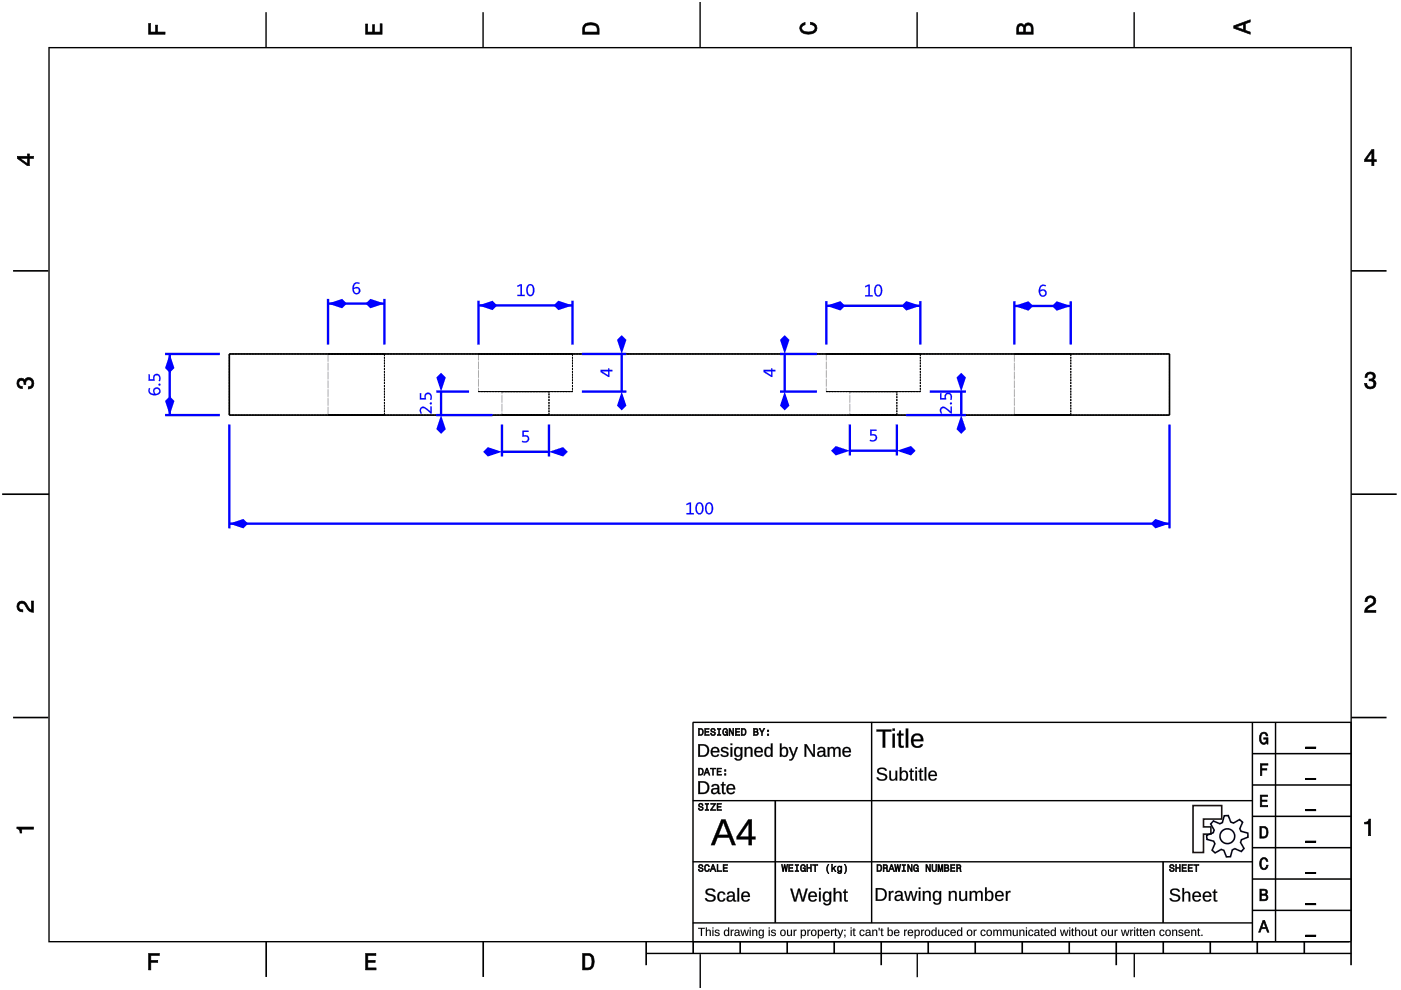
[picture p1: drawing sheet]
<svg xmlns="http://www.w3.org/2000/svg" width="297mm" height="210mm" viewBox="0 0 297 210" stroke-linecap="round" stroke-linejoin="round" font-family="sans-serif">
<path d="M10.4 10v189.5M10.4 10.1h276.1M56.4 2.6v7.5M102.4 2.6v7.5M148.4 .4v9.7M194.4 2.6v7.5M240.5 2.6v7.5M286.5 9.9v189.6M10.2 199.7h275.8M194.5 202.1v5.1M240.5 202.1v5.1" fill="none" stroke="#000" stroke-width=".29"/>
<path d="M137 202.2h149.5M148.5 202.3v7.2" fill="none" stroke="#000" stroke-width=".3"/>
<g fill="none" stroke="#000" stroke-width=".35">
<path d="M2.8 57.4h7.4M286.5 57.4h7.5M48.6 75h199.4v13h-199.4zM69.6 88h11.9M106.4 88h10M180.2 88h9.9M215.1 88h11.9M.5 104.8h9.9M2.8 152.1h7.4M286.5 152.1h7.5M56.4 199.7v7.4M102.4 199.7v7.4"/>
<path d="M137 199.7v4.9M147 199.7v2.5M156.9 199.7v2.5M166.9 199.7v2.5M176.9 199.7v2.5M186.8 199.7v4.9M196.8 199.7v2.5M206.8 199.7v2.5M216.7 199.7v2.5M226.7 199.7v2.5M236.7 199.7v4.9M246.6 199.7v2.5"/>
<path d="M256.6 199.7v2.5M266.6 199.7v2.5M276.5 199.7v2.5M286.5 199.7v4.9"/>
</g>
<path d="M286.5 104.8h9.6" fill="none" stroke="#000" stroke-width=".34"/>
<g fill="#000">
<path d="M31.5 5h.4v1.8h1.1v-1.5h.4v1.5h1.6v.5h-3.5z" fill-rule="evenodd"/>
<path d="M77.5 5.1h.4v1.7h1.1v-1.6h.4v1.6h1.2v-1.8h.4v2.3h-3.5z" fill-rule="evenodd"/>
<path d="M124 5.1a2.18 2.18 0 0 0-.5 2.2h3.5v-1.2a1.42 1.42 0 0 0-1.7-1.3zM124.3 5.5a2.13 2.13 0 0 1 2.2 .3l.1 1h-2.6v-1z" fill-rule="evenodd"/>
<path d="M169.9 5.2l.8-.4v.4a.7 .7 0 0 0-.7 .6 .7 .7 0 0 0 .3 .8 1.69 1.69 0 0 0 2.5-.6 .9 .9 0 0 0-1-.8v-.5a1.24 1.24 0 0 1 1.4 1.1 1.24 1.24 0 0 1-1 1.4 2.22 2.22 0 0 1-2.5-.7l-.2-.5z" fill-rule="evenodd"/>
<path d="M215.8 5.3l-.2 .7v1.3h3.5v-1.4a.98 .98 0 0 0-.8-1 .98 .98 0 0 0-1.1 .6 .83 .83 0 0 0-1.4-.2zM216.1 5.6a.54 .54 0 0 1 .6-.1 .54 .54 0 0 1 .3 .6v.7h-1zM217.6 5.5a.62 .62 0 0 1 .7-.1 .62 .62 0 0 1 .3 .6v.8h-1.2z" fill-rule="evenodd"/>
<path d="M261.6 5.5v.5l3.5 1.3v-.5l-1.1-.4v-1.4l1.1-.3v-.5zM262.1 5.7l1.5-.5v1.1z" fill-rule="evenodd"/>
<path d="M3.7 33.1v.5l2.1 1.5h.4v-1.5h.9v-.5h-.9v-.5h-.4v.5zM4.3 33.6h1.5v1.1z" fill-rule="evenodd"/>
<path d="M290.8 31.7l-1.5 2.1v.5h1.5v.8h.5v-.8h.5v-.4h-.5v-2.2zM290.8 32.3v1.6h-1.1z" fill-rule="evenodd"/>
<path d="M3.8 80.5a.85 .85 0 0 1 1.4 .1 1.05 1.05 0 0 1 1.3-.5 1.05 1.05 0 0 1 .7 1.2 1.1 1.1 0 0 1-1.2 1.2v-.5a.71 .71 0 0 0 .8-1 .71 .71 0 0 0-1.3 0v.5h-.4a.61 .61 0 0 0-.3-.8 .61 .61 0 0 0-.8 .3 .61 .61 0 0 0 .2 .8l.5 .1v.5a1.15 1.15 0 0 1-1.1-.7 1.15 1.15 0 0 1 .2-1.2z" fill-rule="evenodd"/>
<path d="M289.7 79.2a1.07 1.07 0 0 1 1.3-.2 1.07 1.07 0 0 1 .5 1.2l-.3 .3a1.05 1.05 0 0 1 .5 1.3 1.05 1.05 0 0 1-1.2 .7 1.1 1.1 0 0 1-1.2-1.2h.5a.71 .71 0 0 0 1 .7 .71 .71 0 0 0 0-1.2h-.5v-.4a.61 .61 0 0 0 .8-.3 .61 .61 0 0 0-.3-.8 .61 .61 0 0 0-.8 .2l-.2 .5h-.4z" fill-rule="evenodd"/>
<path d="M3.9 127.8a1.21 1.21 0 0 1 2 .7l.3 .5 .5 .3v-1.9h.4v2.4a1.8 1.8 0 0 1-1.7-1.4 .71 .71 0 0 0-.9-.5 .71 .71 0 0 0-.5 .9 .71 .71 0 0 0 .8 .5v.4a1.18 1.18 0 0 1-1.1-.6 1.18 1.18 0 0 1 .2-1.3z" fill-rule="evenodd"/>
<path d="M289.7 126.6a1.17 1.17 0 0 1 1.9 .3 1.17 1.17 0 0 1-.9 1.7l-.6 .4-.3 .4h1.9v.4h-2.4a1.8 1.8 0 0 1 1.4-1.7 .71 .71 0 0 0 .5-.9 .71 .71 0 0 0-.8-.5 .71 .71 0 0 0-.5 .9h-.5z" fill-rule="evenodd"/>
<path d="M3.6 175.3h3.5v.5h-2.5v.8h-.3a.77 .77 0 0 0-.7-.9z" fill-rule="evenodd"/>
<path d="M289.3 174.3a.77 .77 0 0 0 .9-.6h.4v3.5h-.5v-2.5h-.8z" fill-rule="evenodd"/>
</g>
<g fill="#000">
<path d="M31.5 5v2.3h3.5v-.5l-1.7 .1 .1-1.6h-.4v1.6h-1.1v-1.9zM31.4 4.9h.6l-.1 1.9h1.1l-.1-1.5h.6l-.1 1.5 1.7-.1v.6h-3.7z"/>
<path d="M77.5 5.1v2.2h3.5v-2.3h-.4l.1 1.9h-1.4v-1.7h-.3l.1 1.7h-1.2v-1.8zM77.5 5h.5l-.1 1.8h1.1l-.1-1.6h.6l-.1 1.6h1.2l-.1-1.8h.6v2.3h-3.6z"/>
<path d="M124 5.1l-.4 .7-.1 1.5h3.5l-.1-1.7-.3-.5-1.3-.3zM123.9 5.1l.6-.3 .8-.1 .7 .1 .6 .3 .4 .4 .1 1.8h-3.6v-1.5zM124.2 5.4l1.1-.2 1 .2 .3 .3 .1 1.2h-2.8l.1-1.2zM124.3 5.5l-.3 .3v1h2.6l-.1-1-.2-.3-1-.2z"/>
<path d="M169.9 5.2l-.4 .8 .2 .5 .3 .4 .6 .3h1.6l.6-.3 .3-.4 .1-.5-.1-.5-.7-.6-.6-.2v.5l.8 .2 .3 .6-.1 .3-.8 .5h-1.2l-.5-.2-.3-.3v-.6l.4-.4 .3-.1v-.4zM169.8 5.1l1-.4v.6l-.4 .1-.4 .3 .1 .6 .7 .4h1.2l.4-.1 .4-.6-.2-.5-.8-.3v-.6l.7 .2 .7 .7 .1 .5-.1 .5-.4 .5-.6 .2h-1.6l-.6-.2-.4-.5-.1-.5z"/>
<path d="M215.8 5.3l-.2 .7v1.3h3.5l-.1-1.8-.6-.6-.4-.1-.5 .2-.3 .6-.5-.6-.6 .1zM215.7 5.2l.3-.2h.7l.5 .5v-.3l.5-.4 .8 .1 .5 .6 .1 1.8h-3.6v-1.3zM216 5.6l.5-.2 .4 .2 .2 1.3h-1.2zM216.1 5.6l-.1 1.2h1l-.1-1.2-.4-.1zM217.5 5.5l.5-.2 .5 .1 .2 1.5h-1.3zM217.6 5.5l-.2 1.3h1.2l-.1-1.3-.5-.2z"/>
<path d="M261.6 5.5v.5l3.5 1.3v-.5l-1.1-.3v-1.5l1.1-.3v-.5zM261.5 5.4l3.6-1.3v.6l-1.1 .3v1.4l1.1 .4v.6l-3.6-1.4zM261.9 5.7l1.8-.6v1.3zM262.1 5.7l1.5 .6v-1.1l-1.5 .6z"/>
<path d="M3.7 33.1v.5l2.1 1.5h.4v-1.6l.9 .1v-.5l-.9 .1v-.6h-.4l.1 .6zM3.6 33.1h2.2v-.5h.5l-.1 .5h1v.6l-1-.1 .1 1.6h-.5l-2.2-1.6zM4.1 33.5h1.8v1.3zM4.3 33.5l1.5 1.2v-1.1l-1.5 .1z"/>
<path d="M290.8 31.7l-1.5 2.1v.5l1.6-.1-.1 .9h.5l-.1-.9 .6 .1v-.4h-.6l.1-2.2zM290.8 31.6h.6l-.1 2.3 .6-.1v.5h-.6l.1 .9h-.6v-.9h-1.5v-.5zM290.9 32.1v1.8h-1.3zM290.8 32.3h.1l-1.1 1.6-.1-.1 1.1 .1z"/>
<path d="M3.8 80.5l-.2 .8 .1 .4 .5 .6 .5 .1v-.5l-.6-.1-.2-.5 .2-.5 .4-.2 .5 .2 .1 .7h.4l-.1-.6 .4-.4h.6l.2 .2 .2 .2v.7l-.4 .4h-.4v.5l.5-.1 .6-.6v-1l-.6-.7h-.7l-.4 .3-.2 .3-.2-.4-.5-.1zM3.8 80.4l.7-.3 .5 .1 .2 .4 .1-.3 .5-.3 .8 .1 .6 .6v1.1l-.7 .7h-.6v-.5h.4l.4-.4-.1-.9-.8-.1-.3 .4v.6h-.5v-.8l-.5-.1-.4 .1-.1 .5 .2 .5 .6 .1v.6l-.6-.1-.6-.6-.1-.5z"/>
<path d="M289.7 79.2l-.3 .8h.4v-.3l.4-.4 .8 .1 .2 .7-.4 .3h-.5v.4l.8 .1 .2 .5-.2 .5-.2 .2h-.7l-.3-.2-.1-.6h-.5l.1 .5 .6 .6h1l.4-.2 .4-.8-.2-.6-.5-.3 .4-.3v-.8l-.5-.5h-.5zM289.7 79.1l.8-.3 .9 .3 .2 .3v.9l-.4 .2 .5 .3 .1 .6-.3 .8-.5 .3h-1l-.7-.7v-.6h.5l.2 .7 .5 .2 .6-.2 .2-.5-.2-.5-.6-.2-.3 .1v-.5h.6l.3-.2-.1-.7-.8-.1-.3 .4v.4h-.6l.1-.6z"/>
<path d="M3.9 127.8l-.3 .8 .3 .8 .9 .3v-.4l-.6-.1-.3-.6 .2-.5 .5-.3 .7 .4 .9 1.4 .9 .2v-2.4h-.4v2l-.5-.3-.9-1.5-.7-.2zM3.8 127.7l.8-.3 .7 .2 .9 1.4 .5 .3-.1-1.9h.6v2.5l-1.1-.3-.9-1.4-.6-.3-.4 .2-.2 .5 .2 .5 .7 .1v.6l-.6-.1-.4-.2-.4-.9z"/>
<path d="M289.7 126.6l-.3 1h.5l.1-.7 .5-.2 .6 .2 .2 .4-.3 .7-1.4 .9-.3 .9h2.4v-.4l-2 .1 .4-.6 1.2-.7 .4-.8-.1-.5-.6-.5h-.9zM289.7 126.6l.9-.4 .8 .4 .3 .3 .1 .5-.2 .6-1.5 1-.3 .4 2-.1v.6h-2.5l.2-1 1.4-1 .3-.6-.2-.4-.5-.2-.5 .2-.1 .7h-.6l.1-.6z"/>
<path d="M3.6 175.3v.4l.5 .2 .2 .7h.3l-.1-.9 2.6 .1v-.5zM3.5 175.3h3.7v.6l-2.6-.1 .1 .9h-.5l-.1-.7-.6-.3z"/>
<path d="M289.3 174.3v.4l.9-.1-.1 2.6h.5v-3.5h-.4l-.2 .5zM289.3 174.3l.7-.1 .2-.6h.5v3.6h-.6v-2.5l-.8 .1z"/>
</g>
<g fill="none" stroke="#000" stroke-width=".21" stroke-dasharray=".4 .2" stroke-linecap="butt">
<path d="M48.6 75h199.4M69.6 75h11.9M81.5 75h-11.9M81.5 75v13M101.4 75h20M121.4 75h-20M121.4 75v8M175.2 75h19.9M195.1 75h-19.9M195.1 75v8M215.1 75h11.9M227 75h-11.9"/>
<path d="M227 75v13M48.6 88v-13M48.6 88h199.4M69.6 88h11.9M81.5 88h-11.9M101.4 83h20M106.4 88h10M106.4 83h10M116.4 88h-10M116.4 88v-5M116.4 83h-10M121.4 83h-20"/>
<path d="M175.2 83h19.9M180.2 88h9.9M180.2 83h9.9M190.1 88h-9.9M190.1 88v-5M190.1 83h-9.9M195.1 83h-19.9M215.1 88h11.9M227 88h-11.9M248 88v-13"/>
</g>
<path d="M69.6 75v13M101.4 75v8M175.2 75v8M215.1 75v13M106.4 83v5M180.2 83v5" fill="none" stroke="#000" stroke-width=".21"/>
<path d="M48.6 90v22M248 90v22M48.6 111h199.4" fill="none" stroke="#00f" stroke-width=".5"/>
<g fill="#00f">
<path d="M245 110l3 1-3 1-1-1z"/>
<path d="M48.6 111l3-1 1 1-1 1z"/>
<path d="M145.5 106.9l.1 .2 .6-.3v2h-.7v.2h1.6v-.2h-.6v-2.3zM147.7 106.8a1.47 1.47 0 0 0 .6 2.3 1.35 1.35 0 0 0 .7-2.1 .75 .75 0 0 0-1.3-.2zM148 106.9l.3-.1a1.22 1.22 0 0 1 0 2 1.28 1.28 0 0 1-.3-1.9zM149.8 106.8a1.47 1.47 0 0 0 .6 2.3 1.35 1.35 0 0 0 .7-2.1 .75 .75 0 0 0-1.3-.2zM150.1 106.9l.2-.1a1.22 1.22 0 0 1 0 2 1.28 1.28 0 0 1-.2-1.9z"/>
<path d="M145.5 106.9l.1 .2 .6-.3v2h-.7v.2h1.6v-.2h-.6v-2.3zM145.5 106.9l.7-.4h.3v2.3h.6v.3h-1.6v-.3h.7v-2l-.6 .3zM147.8 106.8a1.45 1.45 0 0 0 .5 2.3 1.34 1.34 0 0 0 .7-2.1 .73 .73 0 0 0-1.2-.2zM147.7 106.7a.82 .82 0 0 1 1-.1 .82 .82 0 0 1 .4 .8l.1 .4a.93 .93 0 0 1-.4 1 .93 .93 0 0 1-1.1 0l-.3-1zM148 106.8l.3-.1a1.23 1.23 0 0 1 0 2.1 1.29 1.29 0 0 1-.3-2zM148 106.9l-.2 .9a.69 .69 0 0 0 .8 .9l.2-.9a.69 .69 0 0 0-.8-.9zM149.8 106.8a1.45 1.45 0 0 0 .6 2.3 1.34 1.34 0 0 0 .7-2.1 .73 .73 0 0 0-1.3-.2zM149.8 106.7a.82 .82 0 0 1 .9-.1 .82 .82 0 0 1 .5 .8v.4a.93 .93 0 0 1-.3 1 .93 .93 0 0 1-1.1 0l-.3-1zM150.1 106.8l.2-.1a1.23 1.23 0 0 1 0 2.1 1.29 1.29 0 0 1-.2-2zM150.1 106.9l-.3 .9a.69 .69 0 0 0 .8 .9l.3-.9a.69 .69 0 0 0-.8-.9z"/>
</g>
<path d="M35 75h11.6M36 75v13M35 88h11.6" fill="none" stroke="#00f" stroke-width=".5"/>
<g fill="#00f">
<path d="M36 84l1 1-1 3-1-3z"/>
<path d="M36 75l1 3-1 1-1-1z"/>
<path d="M31.6 82.3a1.03 1.03 0 0 0 .1 1.1 1.03 1.03 0 0 0 1.1 .4 .88 .88 0 0 0 1.2-.5 .88 .88 0 0 0-.7-1.2 .79 .79 0 0 0-.8 .5 .79 .79 0 0 0 .2 .9 .75 .75 0 0 1-.8-.2 .75 .75 0 0 1-.1-.9zM32.7 83a.56 .56 0 0 1 1.1 0 .56 .56 0 0 1-1.1 0zM33.6 81.5a.22 .22 0 0 0 .4 0 .22 .22 0 0 0-.4 0zM31.5 79.4v1.3l1.3-.1a.61 .61 0 0 1 0-.8 .61 .61 0 0 1 .9 0l.1 .4-.1 .5 .2 .1a.93 .93 0 0 0-.1-1.2 .93 .93 0 0 0-1.1-.1l-.2 .9h-.7v-1z"/>
<path d="M31.6 82.3a1.04 1.04 0 0 0 .1 1.1 1.04 1.04 0 0 0 1.1 .4 .86 .86 0 0 0 1.2-.5 .86 .86 0 0 0-.7-1.1 .79 .79 0 0 0-.8 .5 .79 .79 0 0 0 .2 .8 .77 .77 0 0 1-.8-.2 .77 .77 0 0 1-.1-.9zM31.6 82.2l.2 .2a.74 .74 0 0 0 .1 .8 .74 .74 0 0 0 .8 .3 .82 .82 0 0 1 .1-1.2 .82 .82 0 0 1 1.2 .2 .82 .82 0 0 1-.5 1.2 1.28 1.28 0 0 1-1.4 0 1.28 1.28 0 0 1-.6-1.3zM32.6 83a.6 .6 0 0 1 1.2 0 .6 .6 0 0 1-1.2 0zM32.8 82.7v.4l.2 .4a.55 .55 0 0 0 .7-.4 .55 .55 0 0 0-.4-.6zM33.6 81.5a.2 .2 0 0 0 .4 0 .2 .2 0 0 0-.4 0zM33.6 81.5a.23 .23 0 0 1 .4 0 .23 .23 0 0 1-.4 0zM31.5 79.4v1.3l1.3-.1a.61 .61 0 0 1 0-.8 .61 .61 0 0 1 .9 0l.1 .4-.1 .5 .2 .1a.91 .91 0 0 0-.1-1.1 .91 .91 0 0 0-1.1-.2l-.2 .9h-.7v-1zM31.5 79.4h.3v1h.7a.84 .84 0 0 1 .8-1.2 .84 .84 0 0 1 .7 1.2l-.1 .4-.3-.1a.65 .65 0 0 0 .1-.8 .65 .65 0 0 0-.9-.2v1h-1.3z"/>
</g>
<path d="M101.4 63.8v9.3M101.4 64.8h20M121.4 63.8v9.3" fill="none" stroke="#00f" stroke-width=".5"/>
<g fill="#00f">
<path d="M118.4 63.8l3 1-3 1-1-1z"/>
<path d="M101.4 64.8l3-1 1 1-1 1z"/>
<path d="M109.6 60.6l.1 .2 .7-.3v2h-.7v.3h1.6v-.3h-.6v-2.2zM111.9 60.5a1.47 1.47 0 0 0 .6 2.3 1.35 1.35 0 0 0 .7-2 .75 .75 0 0 0-1.3-.3zM112.2 60.6l.2-.1a1.22 1.22 0 0 1 0 2 1.28 1.28 0 0 1-.2-1.9z"/>
<path d="M109.6 60.6l.1 .2 .7-.3v2h-.7v.3h1.6v-.3h-.7l.1-2.2zM109.6 60.6l.7-.3h.4v2.2h.6v.3h-1.6v-.3h.7v-1.9l-.7 .3zM111.9 60.5a1.45 1.45 0 0 0 .6 2.3 1.34 1.34 0 0 0 .7-2 .73 .73 0 0 0-1.3-.3zM111.9 60.5a.82 .82 0 0 1 .9-.2 .82 .82 0 0 1 .5 .8v.4a.93 .93 0 0 1-.3 1.1 .93 .93 0 0 1-1.1 0l-.3-1.1zM112.2 60.6l.2-.1a1.23 1.23 0 0 1 0 2.1 1.29 1.29 0 0 1-.2-2zM112.2 60.6l-.3 .9a.69 .69 0 0 0 .8 .9l.3-.9a.69 .69 0 0 0-.8-.9z"/>
</g>
<path d="M175.2 63.8v9.3M175.2 64.8h19.9M195.1 63.8v9.3" fill="none" stroke="#00f" stroke-width=".5"/>
<g fill="#00f">
<path d="M192.1 63.8l3 1-3 1-1-1z"/>
<path d="M175.2 64.8l3-1 1 1-1 1z"/>
<path d="M183.4 60.7l.1 .2 .6-.3v2h-.7v.2h1.6v-.2h-.6v-2.2zM185.6 60.6a1.47 1.47 0 0 0 .6 2.3 1.35 1.35 0 0 0 .7-2.1 .75 .75 0 0 0-1.3-.2zM185.9 60.7l.3-.1a1.22 1.22 0 0 1 0 2 1.28 1.28 0 0 1-.3-1.9z"/>
<path d="M183.4 60.7l.1 .2 .6-.3v2h-.7v.2h1.6v-.2h-.6v-2.2zM183.4 60.7l.7-.4h.3v2.3h.6v.3h-1.6v-.3h.7v-2l-.6 .3zM185.7 60.6a1.45 1.45 0 0 0 .5 2.3 1.34 1.34 0 0 0 .7-2 .73 .73 0 0 0-1.2-.3zM185.6 60.6a.82 .82 0 0 1 1-.2 .82 .82 0 0 1 .4 .8l.1 .4a.93 .93 0 0 1-.4 1.1 .93 .93 0 0 1-1.1-.1l-.3-1zM185.9 60.6h.3a1.23 1.23 0 0 1 0 2 1.29 1.29 0 0 1-.3-2zM185.9 60.7l-.2 .9a.69 .69 0 0 0 .8 .9l.2-.9a.69 .69 0 0 0-.8-.9z"/>
</g>
<path d="M69.6 63.4v9.7M69.6 64.4h11.9M81.5 63.4v9.7" fill="none" stroke="#00f" stroke-width=".5"/>
<g fill="#00f">
<path d="M78.5 63.4l3 1-3 1-1-1z"/>
<path d="M69.6 64.4l2.9-1 1 1-1 1z"/>
<path d="M75.1 60.1a1.43 1.43 0 0 0 .5 2.3 .8 .8 0 0 0 .7-1.1 .8 .8 0 0 0-1.3-.2 .75 .75 0 0 1 .3-.8 .75 .75 0 0 1 .8-.1l.2-.2-.2-.1a.97 .97 0 0 0-1 .2zM75 61.6a.56 .56 0 0 1 1.1 0 .56 .56 0 0 1-1.1 0z"/>
<path d="M75.1 60.1a1.41 1.41 0 0 0 .5 2.3 .78 .78 0 0 0 .7-1.1 .78 .78 0 0 0-1.3-.2 .77 .77 0 0 1 .2-.8 .77 .77 0 0 1 .9-.1l.2-.2-.6-.1zM75 60.1a.96 .96 0 0 1 1.3-.1l-.2 .2a.74 .74 0 0 0-.8 .1 .74 .74 0 0 0-.3 .8 .82 .82 0 0 1 1.3 0 .82 .82 0 0 1-.3 1.3 .82 .82 0 0 1-1.2-.5l-.1-.3a1.8 1.8 0 0 1 .3-1.5zM74.9 61.6a.6 .6 0 0 1 1.2 0 .6 .6 0 0 1-1.2 0zM75 61.3a.55 .55 0 0 0 .4 .8 .55 .55 0 0 0 .7-.5l-.1-.3a.65 .65 0 0 0-1 0z"/>
</g>
<path d="M215.1 63.9v9.2M215.1 64.9h11.9M227 63.9v9.2" fill="none" stroke="#00f" stroke-width=".5"/>
<g fill="#00f">
<path d="M224 63.9l3 1-3 1-1-1z"/>
<path d="M215.1 64.9l3-1 1 1-1 1z"/>
<path d="M220.6 60.6a1.43 1.43 0 0 0 .5 2.3 .8 .8 0 0 0 .8-1.1 .8 .8 0 0 0-1.4-.2 .75 .75 0 0 1 .3-.8 .75 .75 0 0 1 .8-.1l.2-.2-.2-.1a.97 .97 0 0 0-1 .2zM220.5 62.1a.56 .56 0 0 1 1.1 0 .56 .56 0 0 1-1.1 0z"/>
<path d="M220.6 60.6a1.41 1.41 0 0 0 .5 2.3 .78 .78 0 0 0 .7-1.1 .78 .78 0 0 0-1.3-.2 .77 .77 0 0 1 .3-.8 .77 .77 0 0 1 .8-.1l.2-.2-.6-.1zM220.6 60.6a.96 .96 0 0 1 1.2-.1l-.2 .2a.74 .74 0 0 0-.8 .1 .74 .74 0 0 0-.3 .8 .82 .82 0 0 1 1.3 .1 .82 .82 0 0 1-.3 1.2 .82 .82 0 0 1-1.1-.5l-.2-.3a1.8 1.8 0 0 1 .4-1.5zM220.4 62.1a.6 .6 0 0 1 1.2 0 .6 .6 0 0 1-1.2 0zM220.5 61.8a.55 .55 0 0 0 .4 .8 .55 .55 0 0 0 .7-.5l-.1-.2a.65 .65 0 0 0-1 0z"/>
</g>
<path d="M123.4 75h9.4M131.8 75v8M123.4 83h9.4" fill="none" stroke="#00f" stroke-width=".5"/>
<g fill="#00f">
<path d="M131.8 83l1 3-1 1-1-1z"/>
<path d="M131.8 71.1l1 1-1 2.9-1-2.9z"/>
<path d="M127.3 78.4v.5l1.7 1h.2v-1.2h.6v-.3h-.6v-.3h-.3v.3zM127.6 78.7h1.3v.9z"/>
<path d="M127.3 78.4v.5l1.7 1h.2v-1.2h.6v-.3h-.6v-.3h-.3l.1 .3zM127.3 78.4h1.6v-.3h.3v.3h.6v.3h-.6v1.2h-.2l-1.7-1zM127.6 78.7h1.4v.9zM127.6 78.7l1.3 .9v-.9z"/>
</g>
<path d="M165.4 75h7.8M166.4 75v8M165.4 83h7.8" fill="none" stroke="#00f" stroke-width=".5"/>
<g fill="#00f">
<path d="M166.4 83l1 3-1 1-1-1z"/>
<path d="M166.4 71.1l1 1-1 2.9-1-2.9z"/>
<path d="M161.9 78.4v.5l1.7 1h.2v-1.2h.6v-.3h-.6v-.3h-.3v.3zM162.2 78.7h1.3v.9z"/>
<path d="M161.9 78.4v.5l1.7 1h.2l-.1-1.2h.7v-.3h-.7l.1-.3h-.3v.3zM161.9 78.4h1.6v-.3h.3v.3h.6v.3h-.6v1.2h-.3l-1.6-1zM162.1 78.7h1.4v.9zM162.2 78.7l1.3 .9v-.9z"/>
</g>
<path d="M92.5 88h11.9M92.5 83h7M93.5 83v5" fill="none" stroke="#00f" stroke-width=".5"/>
<g fill="#00f">
<path d="M93.5 79l1 1-1 3-1-3z"/>
<path d="M93.5 88l1 3-1 1-1-1z"/>
<path d="M89.2 86.4l-.2 .9 .2 .4 .3-.1a.58 .58 0 0 1-.2-.8 .58 .58 0 0 1 .9-.1l1.1 1h.2v-1.5h-.2v1.1l-1.2-1a.76 .76 0 0 0-.9 .1zM91.1 85.5a.25 .25 0 0 0 .5 0 .25 .25 0 0 0-.5 0zM89 83.4v1.3l1.3-.1a.61 .61 0 0 1 .1-.8 .61 .61 0 0 1 .8 0l.1 .4-.1 .5 .2 .1a.93 .93 0 0 0 0-1.2 .93 .93 0 0 0-1.2-.1l-.2 .9h-.7v-1z"/>
<path d="M89.2 86.5l-.2 .8 .2 .4 .3-.1a.59 .59 0 0 1-.2-.8 .59 .59 0 0 1 .9-.1l1.1 1h.2v-1.5h-.2v1.1l-1.2-.9a.75 .75 0 0 0-.9 .1zM89.2 86.4a1.1 1.1 0 0 1 1.6 .4l.5 .5-.1-1.1h.3v1.5h-.2l-.9-.8a.72 .72 0 0 0-1.1-.1v.5l.2 .3-.3 .2-.2-.8zM91.1 85.5a.2 .2 0 0 0 .4 0 .2 .2 0 0 0-.4 0zM91.1 85.5a.25 .25 0 0 1 .5 0 .25 .25 0 0 1-.5 0zM89 83.4v1.3l1.3-.1a.61 .61 0 0 1 .1-.8 .61 .61 0 0 1 .8-.1l.1 .5-.1 .5 .2 .1a.91 .91 0 0 0 0-1.2 .91 .91 0 0 0-1.2-.1l-.1 .9h-.8v-1zM89 83.4h.3v1h.7a.84 .84 0 0 1 .8-1.2 .84 .84 0 0 1 .8 1.2l-.1 .4-.3-.1a.65 .65 0 0 0 0-.8 .65 .65 0 0 0-.8-.2v.9l-1.4 .1z"/>
</g>
<path d="M192.1 88h12.7M197.1 83h7.7M203.8 83v5" fill="none" stroke="#00f" stroke-width=".5"/>
<g fill="#00f">
<path d="M203.8 88l1 3-1 1-1-1z"/>
<path d="M203.8 79l1 1-1 3-1-3z"/>
<path d="M199.5 86.4l-.2 .9 .2 .4 .2-.1a.58 .58 0 0 1-.1-.8 .58 .58 0 0 1 .8-.1l1.2 1h.2v-1.5h-.3v1.1l-1.1-1a.76 .76 0 0 0-.9 .1zM201.4 85.5a.22 .22 0 0 0 .4 0 .22 .22 0 0 0-.4 0zM199.3 83.4v1.3l1.3-.1a.61 .61 0 0 1 0-.8 .61 .61 0 0 1 .9 0l.1 .4-.1 .5 .2 .1a.93 .93 0 0 0-.1-1.2 .93 .93 0 0 0-1.1-.1l-.2 .9h-.7v-1z"/>
<path d="M199.5 86.5l-.2 .8 .2 .4 .2-.1a.59 .59 0 0 1-.1-.8 .59 .59 0 0 1 .8-.1l1.2 1h.2v-1.5h-.3l.1 1.1-1.2-.9a.75 .75 0 0 0-.9 .1zM199.5 86.4a1.1 1.1 0 0 1 1.6 .4l.4 .5v-1.1h.3v1.5h-.2l-.9-.8a.72 .72 0 0 0-1.1-.1v.5l.2 .3-.3 .1-.2-.7zM201.4 85.5a.2 .2 0 0 0 .4 0 .2 .2 0 0 0-.4 0zM201.4 85.5a.25 .25 0 0 1 .5 0 .25 .25 0 0 1-.5 0zM199.3 83.4v1.3l1.3-.1a.61 .61 0 0 1 0-.8 .61 .61 0 0 1 .9-.1l.1 .5-.1 .5 .2 .1a.91 .91 0 0 0-.1-1.2 .91 .91 0 0 0-1.1-.1l-.2 .9h-.7v-1zM199.3 83.4h.3v1h.7a.84 .84 0 0 1 .8-1.2 .84 .84 0 0 1 .7 1.2l-.1 .4-.3-.1a.65 .65 0 0 0 .1-.8 .65 .65 0 0 0-.8-.2v.9l-1.4 .1z"/>
</g>
<path d="M106.4 90v6.8M106.4 95.8h10M116.4 90v6.8" fill="none" stroke="#00f" stroke-width=".5"/>
<g fill="#00f">
<path d="M116.4 95.8l3-1 1 1-1 1z"/>
<path d="M103.4 94.8l3 1-3 1-1-1z"/>
<path d="M110.8 91.3h1.3v.3h-1v.7a.82 .82 0 0 1 1.1 .8 .82 .82 0 0 1-1.1 .7l-.5-.1 .1-.2a.66 .66 0 0 0 .9 0 .66 .66 0 0 0 .1-.9h-.9z"/>
<path d="M110.8 91.3v1.3a.61 .61 0 0 1 .9 0 .61 .61 0 0 1 0 .9l-.4 .1-.6-.1v.2a.91 .91 0 0 0 1.1-.1 .91 .91 0 0 0 .2-1.1l-1-.2v-.7h1.1v-.3zM110.7 91.3h1.4v.3h-1v.7a.84 .84 0 0 1 1.1 .8 .84 .84 0 0 1-1.1 .7l-.5-.1 .1-.3a.65 .65 0 0 0 .9 .1 .65 .65 0 0 0 .1-.9h-.9z"/>
</g>
<path d="M180.2 90v6.6M180.2 95.6h9.9M190.1 90v6.6" fill="none" stroke="#00f" stroke-width=".5"/>
<g fill="#00f">
<path d="M190.1 95.6l3-1 1 1-1 1z"/>
<path d="M177.2 94.6l3 1-3 1-1-1z"/>
<path d="M184.5 91.1h1.3v.3h-1v.7a.82 .82 0 0 1 1.2 .7 .82 .82 0 0 1-1.2 .8l-.4-.1 .1-.3a.66 .66 0 0 0 .8 .1 .66 .66 0 0 0 .2-.9h-.9z"/>
<path d="M184.5 91.1l.1 1.3a.61 .61 0 0 1 .8 0 .61 .61 0 0 1 .1 .8l-.5 .2-.5-.2-.1 .3a.91 .91 0 0 0 1.2-.1 .91 .91 0 0 0 .1-1.1l-.9-.2v-.8l1 .1v-.3zM184.5 91.1h1.4v.3h-1.1v.7a.84 .84 0 0 1 1.2 .7 .84 .84 0 0 1-1.2 .8l-.4-.1 .1-.3a.65 .65 0 0 0 .8 .1 .65 .65 0 0 0 .2-.9h-.9z"/>
</g>
<g fill="#000">
<path d="M148.1 154.4v1.5h.5a.77 .77 0 0 0 .6-.7 .77 .77 0 0 0-.6-.8zM148.3 154.6a.57 .57 0 0 1 .6 .6 .57 .57 0 0 1-.6 .6zM149.4 154.4v1.5h1v-.1h-.8v-.6h.7v-.1h-.7v-.5h.8v-.2zM150.8 154.5a.53 .53 0 0 0 0 .6 .53 .53 0 0 0 .6 .2 .32 .32 0 0 1-.2 .5 .32 .32 0 0 1-.4-.4h-.2a.5 .5 0 0 0 .7 .6 .5 .5 0 0 0 .1-.9l-.3-.1a.28 .28 0 0 1-.2-.3 .28 .28 0 0 1 .4-.2 .28 .28 0 0 1 .2 .4h.2a.51 .51 0 0 0-.3-.5 .51 .51 0 0 0-.6 .1zM152.1 154.4v.2h.3v1.2h-.3v.1h.7v-.1h-.2v-1.2h.2v-.2zM153.4 154.6a.81 .81 0 0 0 .5 1.4l.3-.3 .1 .2v-.8h-.5v.2h.3l-.2 .5a.59 .59 0 0 1-.5-.6 .59 .59 0 0 1 .5-.6l.2 .3h.2l-.2-.4a.52 .52 0 0 0-.7 .1zM154.6 154.4v1.5h.1v-1.2l.6 1.2h.3v-1.5h-.2v1.3l-.6-1.3zM155.9 154.4v1.5h1v-.1h-.8v-.6h.7v-.1h-.7v-.5h.7v-.2zM157.2 154.4v1.5h.5a.77 .77 0 0 0 .5-.7 .77 .77 0 0 0-.5-.8zM157.4 154.6a.57 .57 0 0 1 .6 .6 .57 .57 0 0 1-.6 .6zM159.8 154.4v1.5h.5a.42 .42 0 0 0 .5-.3 .42 .42 0 0 0-.3-.5l.2-.2-.1-.4zM159.9 154.6h.4a.23 .23 0 0 1 .2 .3 .23 .23 0 0 1-.3 .2h-.3zM159.9 155.2h.4a.26 .26 0 0 1 .3 .3 .26 .26 0 0 1-.3 .3h-.4zM160.9 154.4l.6 .9v.6h.2v-.6l.4-.9h-.2l-.3 .7-.4-.7zM162.7 155.6v.3h.3v-.3zM162.7 154.8v.3h.3v-.3z" fill-rule="evenodd"/>
<path d="M267.3 155.6a.85 .85 0 0 1 .9-.4 .85 .85 0 0 1 .6 .8h-.3l-.1-.2a.49 .49 0 0 0-.4-.3 .49 .49 0 0 0-.5 .3 1.2 1.2 0 0 0 .4 1.7 .66 .66 0 0 0 .6-.8h-.6v-.3h.9v1.4h-.1l-.1-.4-.3 .3a.85 .85 0 0 1-1.2-.6v-1.1z" fill-rule="evenodd"/>
<path d="M148.2 170.4a.53 .53 0 0 0 0 .6 .53 .53 0 0 0 .6 .2 .32 .32 0 0 1-.2 .5 .32 .32 0 0 1-.4-.4h-.2a.5 .5 0 0 0 .7 .6 .5 .5 0 0 0 .1-.9l-.3-.1a.28 .28 0 0 1-.1-.3 .28 .28 0 0 1 .3-.2 .28 .28 0 0 1 .2 .4h.2a.51 .51 0 0 0-.3-.5 .51 .51 0 0 0-.6 .1zM149.5 170.3v.2h.3v1.2h-.3v.1h.7v-.1h-.2v-1.2h.2v-.2zM150.7 170.3v.2h.8l-.9 1.3h1.1v-.1h-.8l.8-1.4zM152 170.3v1.5h1v-.1h-.8v-.6h.7v-.1h-.7v-.5h.7v-.2z" fill-rule="evenodd"/>
<path d="M148.1 162.9v1.5h.5a.77 .77 0 0 0 .6-.8 .77 .77 0 0 0-.6-.7zM148.3 163a.57 .57 0 0 1 .6 .6 .57 .57 0 0 1-.6 .6zM149.8 162.9l-.6 1.5h.2l.2-.5h.6l.1 .5h.2l-.5-1.5zM149.9 163.1l.2 .6h-.5zM150.6 162.9v.1h.5v1.4h.2v-1.4h.4v-.1zM152 162.9v1.5h1v-.2h-.8v-.5h.7v-.2h-.7v-.5h.7v-.1zM153.6 164v.4h.3v-.4zM153.6 163.2v.3h.3v-.3z" fill-rule="evenodd"/>
<path d="M267.2 168.6h1.5v.3h-1.2v.7h1.1v.3h-1.1v.9h1.3v.3h-1.6z" fill-rule="evenodd"/>
<path d="M267.2 161.9h1.6v.3h-1.3v.8h1.1v.3h-1.1v1.1h-.3z" fill-rule="evenodd"/>
<path d="M267.1 175.2v2.5h.8a1.37 1.37 0 0 0 .7-2.2 1.56 1.56 0 0 0-1.5-.3zM267.4 175.5a.98 .98 0 0 1 1.2 .7 .98 .98 0 0 1-.7 1.2h-.5z" fill-rule="evenodd"/>
<path d="M148.2 183.4a.53 .53 0 0 0 0 .6 .53 .53 0 0 0 .6 .2 .32 .32 0 0 1-.2 .5 .32 .32 0 0 1-.4-.4h-.2a.5 .5 0 0 0 .7 .5 .5 .5 0 0 0 .1-.8l-.3-.1a.28 .28 0 0 1-.1-.4 .28 .28 0 0 1 .3-.1 .28 .28 0 0 1 .2 .3h.2a.51 .51 0 0 0-.3-.4 .51 .51 0 0 0-.6 .1zM149.5 183.5l-.1 .2a.66 .66 0 0 0 0 .9 .66 .66 0 0 0 .9 .1l.1-.5h-.2l-.2 .4a.6 .6 0 0 1-.5-.6 .6 .6 0 0 1 .5-.5l.2 .2h.2l-.2-.3a.5 .5 0 0 0-.7 .1zM151.1 183.3l-.6 1.5h.2l.2-.4h.6l.1 .4h.2l-.5-1.5zM151.2 183.5l.2 .7h-.5zM152 183.3v1.5h1v-.2h-.8v-1.3zM153.3 183.3v1.5h1v-.2h-.8v-.5h.7v-.2h-.7v-.4h.7v-.2z" fill-rule="evenodd"/>
<path d="M165.7 183.3l.3 1.5h.1l.3-1.3 .2 1.3h.2l.2-1.5h-.2l-.1 1.3-.2-1.3h-.2l-.2 1.3-.2-1.3zM167.2 183.3v1.5h1v-.2h-.8v-.5h.7v-.2h-.7v-.4h.7v-.2zM168.6 183.3v.2h.3v1.1h-.3v.2h.7v-.2h-.2v-1.1h.2v-.2zM169.8 183.5a.81 .81 0 0 0 .6 1.3l.2-.2 .2 .2v-.8h-.6v.2h.4l-.2 .4a.59 .59 0 0 1-.5-.6 .59 .59 0 0 1 .5-.5l.2 .2h.2l-.2-.3a.53 .53 0 0 0-.8 .1zM171 183.3v1.5h.2v-.7h.6v.7h.2v-1.5h-.2v.6h-.6v-.6zM172.3 183.3v.2h.4v1.3h.2v-1.3h.5v-.2zM175.6 183.3a1.35 1.35 0 0 0 .1 1.9 1.83 1.83 0 0 1 0-1.9zM176.3 183.2v1.6h.2v-.4l.2-.2 .3 .6h.3l-.5-.7 .5-.5h-.3l-.5 .6v-1zM177.6 183.8a.58 .58 0 0 0-.1 .7 .58 .58 0 0 0 .7 .3l.1-.2a.31 .31 0 0 1-.1 .4 .31 .31 0 0 1-.5-.1h-.1a.47 .47 0 0 0 .5 .4 .47 .47 0 0 0 .4-.6v-1.1h-.2v.2l-.3-.2zM177.8 183.9l.1-.1a.42 .42 0 0 1 .4 .4 .42 .42 0 0 1-.4 .4l-.2-.2zM179 183.3a1.84 1.84 0 0 1 0 1.9 1.22 1.22 0 0 0 0-1.9z" fill-rule="evenodd"/>
<path d="M185.9 183.3v1.5h.5a.77 .77 0 0 0 .6-.8 .77 .77 0 0 0-.6-.7zM186.1 183.5a.57 .57 0 0 1 .7 .5 .57 .57 0 0 1-.7 .6zM187.2 183.3v1.5h.2v-.6a.45 .45 0 0 1 .6 .1 .45 .45 0 0 1 0 .5h.2l-.2-.7a.41 .41 0 0 0 .2-.5 .41 .41 0 0 0-.5-.3zM187.4 183.5h.3a.25 .25 0 0 1 .3 .2 .25 .25 0 0 1-.3 .3h-.3zM188.9 183.3l-.5 1.5h.2l.1-.4h.6l.2 .4h.2l-.6-1.5zM189 183.5l.2 .7h-.4zM189.7 183.3l.2 1.5h.2l.2-1.3 .2 1.3h.2l.3-1.5h-.2l-.2 1.3-.2-1.3h-.2l-.2 1.3-.2-1.3zM191.2 183.3v.2h.3v1.1h-.3v.2h.8v-.2h-.3v-1.1h.3v-.2zM192.4 183.3v1.5h.2v-1.2l.6 1.2h.2v-1.5h-.2v1.2l-.5-1.2zM193.8 183.5a.81 .81 0 0 0 .5 1.3l.3-.2 .1 .2v-.8h-.5v.2h.3l-.2 .4a.59 .59 0 0 1-.5-.6 .59 .59 0 0 1 .5-.5l.2 .2h.2l-.1-.3a.52 .52 0 0 0-.8 .1zM196.3 183.3v1.5h.2v-1.2l.6 1.2h.2v-1.5h-.2v1.2l-.6-1.2zM197.6 183.3v.9a.52 .52 0 0 0 .5 .6 .52 .52 0 0 0 .5-.6v-.9h-.2v.9a.33 .33 0 0 1-.3 .5 .33 .33 0 0 1-.3-.5v-.9zM198.9 183.3v1.5h.1v-1.4l.3 1.4h.2l.3-1.4v1.4h.1v-1.5h-.2l-.3 1.3-.3-1.3zM200.2 183.3v1.5h.6a.42 .42 0 0 0 .4-.3 .42 .42 0 0 0-.2-.5l.1-.2v-.4zM200.4 183.5h.3a.23 .23 0 0 1 .3 .2 .23 .23 0 0 1-.3 .2h-.3zM200.4 184.1h.3a.26 .26 0 0 1 .3 .2 .26 .26 0 0 1-.3 .3h-.3zM201.5 183.3v1.5h1v-.2h-.8v-.5h.7v-.2h-.7v-.4h.8v-.2zM202.8 183.3v1.5h.2v-.6a.45 .45 0 0 1 .5 .1 .45 .45 0 0 1 .1 .5h.2l-.2-.7a.41 .41 0 0 0 .1-.5 .41 .41 0 0 0-.4-.3zM203 183.5h.2a.25 .25 0 0 1 .3 .2 .25 .25 0 0 1-.3 .3h-.2z" fill-rule="evenodd"/>
<path d="M248.1 183.4a.53 .53 0 0 0 0 .6 .53 .53 0 0 0 .6 .2 .32 .32 0 0 1-.2 .5 .32 .32 0 0 1-.4-.4h-.2a.5 .5 0 0 0 .7 .5 .5 .5 0 0 0 .1-.8l-.3-.1a.28 .28 0 0 1-.2-.4 .28 .28 0 0 1 .4-.1 .28 .28 0 0 1 .2 .3h.2a.51 .51 0 0 0-.4-.4 .51 .51 0 0 0-.5 .1zM249.3 183.3v1.5h.2v-.7h.6v.7h.2v-1.5h-.2v.6h-.6v-.6zM250.6 183.3v1.5h.9v-.2h-.7v-.5h.7v-.2h-.7v-.4h.7v-.2zM251.9 183.3v1.5h.9v-.2h-.7v-.5h.7v-.2h-.7v-.4h.7v-.2zM253.1 183.3v.2h.4v1.3h.2v-1.3h.5v-.2z" fill-rule="evenodd"/>
<path d="M267.8 195.2l-.9 2.4h.3l.2-.7h1l.3 .7h.3l-.9-2.4zM267.9 195.5l.4 1.1h-.7z" fill-rule="evenodd"/>
<path d="M267.1 188.5v2.5h1a.7 .7 0 0 0 .7-.5 .7 .7 0 0 0-.4-.8 .61 .61 0 0 0 .3-.8 .61 .61 0 0 0-.7-.4zM267.4 188.8h.6a.38 .38 0 0 1 .4 .4 .38 .38 0 0 1-.5 .3h-.5zM267.4 189.8h.6a.43 .43 0 0 1 .5 .5 .43 .43 0 0 1-.5 .4h-.6z" fill-rule="evenodd"/>
<path d="M267.3 182.1a.85 .85 0 0 1 .9-.3 .85 .85 0 0 1 .6 .8h-.3l-.1-.2a.47 .47 0 0 0-.4-.3 .47 .47 0 0 0-.4 .3 1.21 1.21 0 0 0 .4 1.7 .64 .64 0 0 0 .5-.7h.4a.88 .88 0 0 1-.8 1 .88 .88 0 0 1-1-.7v-1.1z" fill-rule="evenodd"/>
<path d="M31.5 202.2h2.3v.4h-1.8v1h1.4v.4h-1.4v1.6h-.5z" fill-rule="evenodd"/>
<path d="M77.5 202.2h2.2v.4h-1.7v1h1.5v.4h-1.5v1.2h1.7v.4h-2.2z" fill-rule="evenodd"/>
<path d="M123.5 202.2v3.4h1.2a1.42 1.42 0 0 0 1.3-1.7 1.38 1.38 0 0 0-1.3-1.7zM124 202.6h1a1.89 1.89 0 0 1 0 2.5l-1 .1z" fill-rule="evenodd"/>
</g>
<g fill="#000">
<path d="M148.1 154.4v1.5h.7l.3-.4v-.8l-.4-.2zM148 154.4h.7l.4 .3 .1 .8-.4 .5h-.8zM148.2 154.6l.7 .1 .1 .8-.3 .3h-.5zM148.3 154.6v1.2l.4-.1 .2-.3-.1-.6zM149.4 154.4v1.5h1v-.1h-.8v-.6h.7v-.1h-.7v-.5h.8v-.2zM149.4 154.4h1v.3l-.8-.1v.5l.8-.1v.3l-.8-.1v.6l.8-.1v.3h-1zM150.8 154.5l-.1 .3 .1 .3 .6 .2 .2 .2-.3 .3h-.4l-.1-.4h-.2l.1 .3 .2 .2h.5l.3-.2v-.4l-.8-.3-.1-.2 .2-.3 .4 .1 .1 .3h.2l-.1-.2-.2-.3zM150.8 154.5l.6-.1 .3 .3v.3h-.3v-.3l-.2-.1-.3 .2 .1 .2 .7 .3v.4l-.3 .3h-.5l-.3-.3v-.3h.3v.3l.3 .1 .3-.3-.9-.5zM152.1 154.4v.2h.3v1.2h-.3v.1h.7v-.1h-.3v-1.2h.3v-.2zM152 154.4h.9v.3h-.3v1.1l.3-.1v.3h-.9v-.3h.4v-1.1l-.4 .1zM153.4 154.6l-.2 .6 .2 .6 .5 .2 .3-.4 .1 .3v-.8h-.5v.2l.4-.1-.3 .6h-.3l-.2-.3v-.8l.5-.2 .2 .4h.2l-.2-.4-.3-.1zM153.3 154.6l.5-.3 .4 .2 .2 .5h-.4v-.3l-.4-.1-.2 .3v.5l.2 .4h.3l.2-.5-.4 .1v-.3h.7v.9h-.3l.1-.3-.5 .3-.4-.2-.2-.6zM154.6 154.4v1.5h.1v-1.2h.1l.5 1.2h.3v-1.5h-.2v1.3h-.1l-.5-1.3zM154.5 154.4h.3l.6 1.3-.1-1.3h.3v1.6h-.3l-.6-1.3 .1 1.3h-.3zM155.9 154.4v1.5h1v-.1h-.9v-.6h.8v-.1h-.8v-.5h.8v-.2zM155.8 154.4h1.1v.3l-.8-.1v.5l.7-.1v.3l-.7-.1v.6l.8-.1v.3h-1.1zM157.2 154.4v1.5h.7l.3-.4-.1-.8-.3-.2zM157.1 154.4h.7l.4 .3v.8l-.3 .5h-.8zM157.3 154.6l.7 .1v.8l-.2 .3h-.5zM157.4 154.6v1.2l.4-.1 .2-.3-.1-.6zM159.8 154.4v1.5h.7l.3-.2v-.3l-.4-.3 .3-.1v-.3l-.2-.2zM159.7 154.4h.8l.3 .2-.1 .4-.2 .1 .3 .2-.1 .6-1 .1zM159.9 154.6h.5a.28 .28 0 0 1 .2 .3 .28 .28 0 0 1-.2 .2h-.5zM159.9 154.6v.5l.6-.2v-.2zM159.9 155.2l.6 .1 .1 .4-.7 .1zM159.9 155.2v.6l.6-.1v-.4zM160.9 154.4l.6 .9v.6h.2l-.1-.6 .5-.9h-.2l-.3 .9-.4-.9zM160.8 154.4h.4l.4 .7 .3-.7h.4l-.6 .9v.7h-.3l.1-.7zM162.7 155.6v.3h.3v-.3zM162.6 155.6h.5v.4h-.5zM162.7 154.8v.3h.3v-.3zM162.6 154.7h.5v.5h-.5z"/>
<path d="M148 157.8h.9a1.34 1.34 0 0 1 1.4 1.3 1.34 1.34 0 0 1-1.3 1.4h-1zM148.4 158.1v2.1h.6a1.05 1.05 0 0 0 1-1.1 1.05 1.05 0 0 0-1.1-1zM151 158.6a.93 .93 0 0 1 1.1-.1 .93 .93 0 0 1 .4 1h-1.4a.6 .6 0 0 0 .3 .7 .6 .6 0 0 0 .8-.3l.3 .1a1 1 0 0 1-1.4 .3 1 1 0 0 1-.3-1.4zM151.3 158.7l-.2 .5h1.1a.56 .56 0 0 0-.3-.5 .56 .56 0 0 0-.6 0zM153.1 158.5a.93 .93 0 0 1 1.3 .4h-.3l-.2-.2a.42 .42 0 0 0-.5-.1 .42 .42 0 0 0-.2 .4l.1 .1a.92 .92 0 0 1 1.1 1 .99 .99 0 0 1-1.6-.1l.3-.1a.51 .51 0 0 0 .6 .4 .51 .51 0 0 0 .4-.5l-.6-.3a.59 .59 0 0 1-.6-.3 .59 .59 0 0 1 .2-.7zM154.9 157.6h.3v.4h-.3zM154.9 158.4h.3v2.1h-.3zM155.9 158.5a.73 .73 0 0 1 1.1 .3l.1-.4h.3v2a.86 .86 0 0 1-.7 .8 .86 .86 0 0 1-1-.4l.4-.1a.51 .51 0 0 0 .6 .3 .51 .51 0 0 0 .3-.6v-.3a.77 .77 0 0 1-1 .3 .77 .77 0 0 1-.4-1zM156.2 158.7l-.2 .4a.73 .73 0 0 0 .6 1.1 .83 .83 0 0 0 .5-.9 .83 .83 0 0 0-.7-.7zM157.9 158.4h.3v.4a.69 .69 0 0 1 .8-.4 .69 .69 0 0 1 .5 .7v1.4h-.3v-1.3a.49 .49 0 0 0-.6-.6 .49 .49 0 0 0-.4 .7v1.2h-.3zM160.2 158.6a.93 .93 0 0 1 1.1-.1 .93 .93 0 0 1 .4 1h-1.4a.6 .6 0 0 0 .3 .7 .6 .6 0 0 0 .8-.3l.3 .1a1 1 0 0 1-1.4 .3 1 1 0 0 1-.3-1.4zM160.5 158.7l-.2 .5h1.1a.56 .56 0 0 0-.3-.5 .56 .56 0 0 0-.6 0zM162.2 158.6a.74 .74 0 0 1 1.3 .1v-1.1h.3v2.9h-.3v-.4a.78 .78 0 0 1-1.1 .3 .78 .78 0 0 1-.3-1zM162.6 158.7l-.2 .4a.75 .75 0 0 0 .6 1.1 .91 .91 0 0 0-.1-1.6zM165.4 157.6h.3v1.1a.78 .78 0 0 1 1-.3 .78 .78 0 0 1 .4 1 .83 .83 0 0 1-1 1.1l-.4-.4v.4h-.3zM165.9 158.7l-.2 .4a.75 .75 0 0 0 .7 1.1 1.04 1.04 0 0 0 0-1.6zM167.2 158.4h.4l.6 1.7 .6-1.7h.4l-.8 2.1a.83 .83 0 0 1-1 .7v-.2a.58 .58 0 0 0 .7-.6zM170.6 157.8h.4l1.5 2.3-.1-2.3h.4v2.7h-.5l-1.4-2.3v2.3h-.3zM173.5 158.6a.88 .88 0 0 1 1.4 .5l.1 1 .2 .1v.2h-.4l-.2-.3a.69 .69 0 0 1-.8 .4 .69 .69 0 0 1-.5-.8 .69 .69 0 0 1 .8-.5h.5a.47 .47 0 0 0-.3-.6 .47 .47 0 0 0-.6 .4l-.4-.1zM173.7 159.6a.45 .45 0 0 0 .2 .7 .45 .45 0 0 0 .6-.4l.1-.5zM175.5 158.4h.3v.4l.1-.2a.63 .63 0 0 1 1.1 .2 .64 .64 0 0 1 .7-.4 .64 .64 0 0 1 .5 .7v1.4h-.3v-1.3a.45 .45 0 0 0-.5-.6 .45 .45 0 0 0-.4 .7v1.2h-.3v-1.3a.45 .45 0 0 0-.5-.6 .45 .45 0 0 0-.4 .7v1.2h-.3zM178.9 158.6a.93 .93 0 0 1 1.1-.1 .93 .93 0 0 1 .4 1h-1.4a.6 .6 0 0 0 .3 .7 .6 .6 0 0 0 .8-.3l.3 .1a1 1 0 0 1-1.4 .3 1 1 0 0 1-.3-1.4zM179.2 158.7l-.2 .5h1.1a.56 .56 0 0 0-.3-.5 .56 .56 0 0 0-.6 0z"/>
<path d="M148 157.8h.9a1.37 1.37 0 0 1 1.5 1.3 1.37 1.37 0 0 1-1.4 1.4h-1zM148 157.8v2.7l1-.1a1.31 1.31 0 0 0 1.3-1.3 1.31 1.31 0 0 0-1.4-1.3zM148.4 158.1v2.1l.6-.1a1.02 1.02 0 0 0 .9-1 1.02 1.02 0 0 0-1-1zM148.4 158a1.27 1.27 0 0 1 1.6 .8 1.08 1.08 0 0 1-1 1.4h-.6zM150.9 158.6a.95 .95 0 0 1 1.2-.2 .95 .95 0 0 1 .4 1.1h-1.4a.58 .58 0 0 0 .4 .7 .58 .58 0 0 0 .7-.3l.3 .1a1.03 1.03 0 0 1-1.4 .4 1.03 1.03 0 0 1-.4-1.5zM151 158.6a1.05 1.05 0 0 0-.2 1.4 1.05 1.05 0 0 0 1.4 .3l.3-.3-.3-.1a.61 .61 0 0 1-.8 .3 .61 .61 0 0 1-.3-.7h1.4a.91 .91 0 0 0-.4-1 .91 .91 0 0 0-1.1 .1zM151.3 158.8l-.2 .4h1a.53 .53 0 0 0-.2-.5 .53 .53 0 0 0-.6 .1zM151.2 158.7a.57 .57 0 0 1 .7 0 .57 .57 0 0 1 .3 .6h-1.2zM153 158.5a.9 .9 0 0 1 1.5 .4h-.4a.46 .46 0 0 0-.4-.2 .46 .46 0 0 0-.4 .3v.1a1.13 1.13 0 0 1 1.2 .9 .97 .97 0 0 1-.9 .5 .97 .97 0 0 1-.9-.5l.4-.1a.55 .55 0 0 0 .5 .3 .55 .55 0 0 0 .5-.4l-.6-.2a.62 .62 0 0 1-.6-.4 .62 .62 0 0 1 .1-.7zM153.1 158.5a.61 .61 0 0 0-.1 .8 .61 .61 0 0 0 .7 .2 .38 .38 0 0 1 .5 .4 .38 .38 0 0 1-.6 .4l-.4-.1-.1-.3-.3 .1a.92 .92 0 0 0 .8 .5 .92 .92 0 0 0 .8-.6 1.54 1.54 0 0 0-1.2-.8v-.1a.52 .52 0 0 1 .4-.4 .52 .52 0 0 1 .6 .3h.2a.9 .9 0 0 0-1.3-.4zM154.9 157.6h.4v.4h-.4zM154.9 157.6v.4h.3v-.4zM154.9 158.4h.4v2.1h-.4zM154.9 158.4v2.1h.3v-2.1zM155.9 158.5a.72 .72 0 0 1 1.1 .3l.1-.4h.3v2a.89 .89 0 0 1-.7 .9 .89 .89 0 0 1-1-.6h.4a.48 .48 0 0 0 .6 .3 .48 .48 0 0 0 .3-.6v-.3a.75 .75 0 0 1-.9 .4 .75 .75 0 0 1-.5-.9l.1-.6zM155.9 158.6l-.2 .6a.83 .83 0 0 0 .1 .9 .83 .83 0 0 0 .9 .3l.4-.3a.6 .6 0 0 1-.2 .8 .6 .6 0 0 1-.9-.2h-.2a.83 .83 0 0 0 .9 .5 .83 .83 0 0 0 .7-.8v-2h-.3l-.1 .4a.71 .71 0 0 0-1.1-.2zM156.2 158.7l-.1 .4a.7 .7 0 0 0 .5 1.1 .81 .81 0 0 0 .4-.9 .81 .81 0 0 0-.6-.6zM156.2 158.7a.66 .66 0 0 1 .8 .1 .66 .66 0 0 1 .1 .8 .57 .57 0 0 1-.7 .6 .57 .57 0 0 1-.4-.8zM157.8 158.4h.4v.4a.7 .7 0 0 1 .8-.4 .7 .7 0 0 1 .6 .7v1.4h-.4v-1.3a.46 .46 0 0 0-.6-.5 .46 .46 0 0 0-.3 .6v1.2h-.4zM157.9 158.4v2.1h.3v-1.2a.52 .52 0 0 1 .4-.7 .52 .52 0 0 1 .6 .6v1.3h.3v-1.4a.69 .69 0 0 0-.5-.7 .69 .69 0 0 0-.8 .4v-.4zM160.2 158.6a.95 .95 0 0 1 1.1-.2 .95 .95 0 0 1 .4 1.1h-1.4a.58 .58 0 0 0 .4 .7 .58 .58 0 0 0 .7-.3l.3 .1a1.03 1.03 0 0 1-1.4 .4 1.03 1.03 0 0 1-.3-1.5zM160.2 158.6a1.05 1.05 0 0 0-.1 1.4 1.05 1.05 0 0 0 1.3 .3l.3-.3-.3-.1a.61 .61 0 0 1-.8 .3 .61 .61 0 0 1-.3-.7h1.4a.91 .91 0 0 0-.4-1 .91 .91 0 0 0-1.1 .1zM160.5 158.8l-.2 .4h1.1a.53 .53 0 0 0-.3-.5 .53 .53 0 0 0-.6 .1zM160.5 158.7a.57 .57 0 0 1 .6 0 .57 .57 0 0 1 .3 .6h-1.1zM162.2 158.6a.72 .72 0 0 1 1.3 .1l-.1-1.1h.4v2.9h-.3v-.4a.72 .72 0 0 1-.7 .4 .72 .72 0 0 1-.7-.5l-.1-.6zM162.3 158.7l-.2 .7a.78 .78 0 0 0 .4 1 .78 .78 0 0 0 1-.3v.4h.3v-2.9h-.3v1.1a.73 .73 0 0 0-1.2 0zM162.6 158.7l-.1 .5a.61 .61 0 0 0 0 .7 .61 .61 0 0 0 .6 .3 .79 .79 0 0 0 .4-.9 .79 .79 0 0 0-.8-.6zM162.6 158.7a.65 .65 0 0 1 .8 .1 .65 .65 0 0 1 .1 .8 .57 .57 0 0 1-.7 .6 .57 .57 0 0 1-.4-.8zM165.3 157.6h.4v1.1a.72 .72 0 0 1 .7-.4 .72 .72 0 0 1 .6 .5l.1 .3a.94 .94 0 0 1-.1 1.1 .94 .94 0 0 1-1.1 .2l-.2-.3v.4h-.4zM165.4 157.6v2.9h.3v-.4a.71 .71 0 0 0 .7 .4 .71 .71 0 0 0 .6-.6l.1-.5a.78 .78 0 0 0-.4-.9 .78 .78 0 0 0-1 .3v-1.2zM165.9 158.8l-.1 .3a.72 .72 0 0 0 .6 1.1 1.03 1.03 0 0 0 0-1.5zM165.9 158.7a.58 .58 0 0 1 .7 0 .58 .58 0 0 1 .2 .7 .59 .59 0 0 1-.6 .9 .59 .59 0 0 1-.5-.8zM167.2 158.4h.4l.6 1.7 .6-1.7h.4l-.8 2.1a.8 .8 0 0 1-1.1 .7l.1-.2a.55 .55 0 0 0 .6-.6zM167.2 158.4l.8 2.1a.47 .47 0 0 1-.6 .5v.2h.1a.83 .83 0 0 0 .9-.8l.8-2h-.4l-.6 1.8-.6-1.8zM170.6 157.8h.4l1.4 2.3v-2.3h.4v2.7h-.5l-1.4-2.3v2.3h-.3zM170.6 157.8v2.7h.3v-2.4l1.4 2.4h.5v-2.7h-.4l.1 2.4-1.5-2.4zM173.5 158.6a.91 .91 0 0 1 1.5 .5v1l.3 .1v.3l-.6-.1-.1-.3a.72 .72 0 0 1-.9 .4 .72 .72 0 0 1-.5-.9 .72 .72 0 0 1 .9-.4h.5a.45 .45 0 0 0-.4-.5 .45 .45 0 0 0-.5 .3l-.4-.1zM173.5 158.6l-.2 .3h.4a.49 .49 0 0 1 .6-.3 .49 .49 0 0 1 .3 .6h-.5a.65 .65 0 0 0-.7 .5 .65 .65 0 0 0 .5 .8 .65 .65 0 0 0 .7-.5l.2 .4h.4v-.2h-.2l-.1-.1v-1a.82 .82 0 0 0-.6-.7 .82 .82 0 0 0-.8 .2zM173.7 159.6a.42 .42 0 0 0 .2 .6 .42 .42 0 0 0 .6-.3l.1-.5zM173.7 159.6l.9-.2a.57 .57 0 0 1-.3 .8 .57 .57 0 0 1-.7-.3zM175.5 158.4h.3v.4l.1-.2a.65 .65 0 0 1 1.1 .1v.1a.65 .65 0 0 1 .8-.4 .65 .65 0 0 1 .4 .7v1.4h-.4v-1.3a.42 .42 0 0 0-.4-.5 .42 .42 0 0 0-.4 .6v1.2h-.3v-1.3a.42 .42 0 0 0-.5-.5 .42 .42 0 0 0-.3 .6v1.2h-.4zM175.5 158.4v2.1h.3v-1.2a.48 .48 0 0 1 .4-.7 .48 .48 0 0 1 .5 .6v1.3h.3v-1.2a.48 .48 0 0 1 .4-.7 .48 .48 0 0 1 .5 .6v1.3h.3v-1.4a.63 .63 0 0 0-.5-.7 .63 .63 0 0 0-.7 .4 .64 .64 0 0 0-.6-.4 .64 .64 0 0 0-.6 .4v-.4zM178.8 158.6a.95 .95 0 0 1 1.2-.2 .95 .95 0 0 1 .4 1.1h-1.4a.58 .58 0 0 0 .4 .7 .58 .58 0 0 0 .7-.3l.3 .1a1.03 1.03 0 0 1-1.4 .4 1.03 1.03 0 0 1-.4-1.5zM178.9 158.6a1.05 1.05 0 0 0-.2 1.4 1.05 1.05 0 0 0 1.4 .3l.3-.3-.3-.1a.61 .61 0 0 1-.8 .3 .61 .61 0 0 1-.3-.7h1.4a.91 .91 0 0 0-.4-1 .91 .91 0 0 0-1.1 .1zM179.2 158.8l-.2 .4h1a.53 .53 0 0 0-.2-.5 .53 .53 0 0 0-.6 .1zM179.1 158.7a.57 .57 0 0 1 .7 0 .57 .57 0 0 1 .3 .6h-1.2z"/>
<path d="M185.8 154.7h3.2v.4h-1.3v3.4h-.5v-3.4h-1.4zM189.2 154.5h.5v.4h-.5zM189.2 155.6h.5v2.9h-.5zM190.7 154.9h.3v.7h.6v.3h-.6v1.9a.4 .4 0 0 0 .6 .3v.4a.74 .74 0 0 1-1.1-.6v-2h-.3v-.3h.3zM192.1 154.5h.4v4h-.4zM193.5 155.9a1.34 1.34 0 0 1 1.6-.2 1.34 1.34 0 0 1 .7 1.4h-2.1a.86 .86 0 0 0 .5 1.1 .86 .86 0 0 0 1.1-.5l.4 .2a1.42 1.42 0 0 1-1.9 .5 1.42 1.42 0 0 1-.6-1.9zM194 156.1l-.3 .7h1.6a.8 .8 0 0 0-.4-.8 .8 .8 0 0 0-.9 .1z"/>
<path d="M185.8 154.7h3.2v.4h-1.3v3.4h-.6l.1-3.4h-1.4zM185.8 154.7v.4h1.4v3.4h.5l-.1-3.4h1.4v-.4zM189.2 154.4h.6v.6h-.6zM189.2 154.5v.4h.5v-.4zM189.2 155.5h.6v3h-.6zM189.2 155.6v2.9h.5v-2.9zM190.7 154.9h.3v.7l.6-.1v.5l-.6-.1v1.9a.39 .39 0 0 0 .6 .3v.4a.82 .82 0 0 1-1.1-.6v-2l-.3 .1v-.5l.3 .1zM190.7 154.9l-.1 .7h-.4v.3h.4v2a.72 .72 0 0 0 1 .6v-.3a.43 .43 0 0 1-.6-.4v-1.9h.6v-.3h-.6v-.7zM192 154.4h.6v4.1h-.6zM192.1 154.5v4h.4v-4zM193.5 155.8a1.35 1.35 0 0 1 1.7-.2 1.35 1.35 0 0 1 .6 1.6l-2.1-.1a.84 .84 0 0 0 .5 1 .84 .84 0 0 0 1.1-.4l.4 .2a1.44 1.44 0 0 1-1.9 .5 1.44 1.44 0 0 1-.6-1.9zM193.6 155.9a1.81 1.81 0 0 0 .3 2.5 1.34 1.34 0 0 0 1.8-.5l-.4-.2a.75 .75 0 0 1-1 .5 .92 .92 0 0 1-.6-1.1h2a1.31 1.31 0 0 0-.6-1.4 1.31 1.31 0 0 0-1.5 .2zM194 156.1l-.3 .7h1.5a.77 .77 0 0 0-.4-.8 .77 .77 0 0 0-.8 .1zM193.9 156a.8 .8 0 0 1 1-.1 .8 .8 0 0 1 .4 .9h-1.7z"/>
<path d="M267.3 155.6l-.3 .9 .3 1 .3 .3h.5l.4-.2 .1-.3 .1 .5h.1v-1.4h-.9v.3h.7l-.1 .4-.3 .4h-.5l-.4-.5 .1-1.3 .3-.2h.5l.3 .3v.2h.3l-.3-.6-.5-.2zM267.2 155.5l.3-.3 .5-.1 .6 .3 .3 .7h-.5v-.3l-.3-.3-.4 .1-.3 .5v.9l.3 .5h.5l.3-.8-.6 .1v-.4h1v1.4h-.3v-.4l-.3 .4-.4 .1-.7-.4-.3-1z"/>
<path d="M276.8 158.4v.2h2.2v-.2zM276.8 158.3h2.2v.4h-2.2z"/>
<path d="M148.2 170.4l-.1 .3 .1 .3 .6 .2 .2 .2-.3 .3-.4-.1-.1-.3h-.2l.1 .3 .3 .2h.4l.3-.2v-.4l-.8-.3-.1-.2 .2-.3 .4 .1 .1 .3h.2l-.1-.2-.2-.3zM148.2 170.4l.6-.1 .3 .3v.3h-.3l-.1-.4-.4 .1 .1 .3 .7 .3v.4l-.3 .3h-.5l-.3-.3v-.3h.3v.3l.3 .1 .3-.3-.8-.5zM149.5 170.3v.2h.3v1.2h-.3v.1h.7v-.1h-.3v-1.2h.3v-.2zM149.4 170.3h.9v.3h-.3v1.1l.3-.1v.3h-.9v-.3h.4v-1.1l-.4 .1zM150.7 170.3v.2h.9l-1 1.3h1.1v-.1h-1l1-1.4zM150.6 170.3h1.2v.2l-.9 1.2 .9-.1v.3h-1.2v-.3l.8-1.1 .1 .1h-.9zM152 170.3v1.5h1v-.1h-.9v-.6h.8v-.1h-.8v-.5h.8v-.2zM151.9 170.3h1.1v.3l-.8-.1v.5l.7-.1v.3l-.7-.1v.6l.8-.1v.3h-1.1z"/>
<path d="M148.1 162.9v1.5l.7-.1 .3-.4v-.7l-.4-.3zM148 162.8h.7l.4 .3 .1 .8-.4 .5h-.8zM148.2 163l.7 .1 .1 .8-.3 .3h-.5zM148.3 163v1.2l.4-.1 .2-.2-.1-.7zM149.8 162.9l-.6 1.5h.2l.1-.5h.7l.1 .5h.2l-.5-1.5zM149.7 162.8h.3l.6 1.6h-.3l-.1-.5h-.6l-.1 .5h-.4zM149.9 162.9l.3 .9h-.6zM149.8 163.1h.1l-.3 .6h.5zM150.6 162.9v.1h.5v1.4h.2l-.1-1.4h.5v-.1zM150.6 162.8h1.2v.3l-.5-.1v1.4h-.3l.1-1.4-.5 .1zM152 162.9v1.5h1v-.2h-.9v-.6h.8v-.1l-.8 .1v-.6h.8v-.1zM151.9 162.8h1.1v.3l-.8-.1v.5l.7-.1v.3h-.7v.5l.8-.1v.3h-1.1zM153.6 164v.4h.3v-.4zM153.5 164h.5v.4h-.5zM153.6 163.2v.3h.3v-.3zM153.5 163.1h.5v.5h-.5z"/>
<path d="M148 165.6h.9a1.36 1.36 0 0 1 1.5 1.3 1.36 1.36 0 0 1-1.3 1.4h-1.1zM148.4 165.9v2.2h.6a1.06 1.06 0 0 0 1-1.1 1.06 1.06 0 0 0-1.1-1.1zM151 166.5a.89 .89 0 0 1 1.5 .4v1.1l.3 .1a.32 .32 0 0 1-.3 .3 .32 .32 0 0 1-.3-.3l-.1-.2a.7 .7 0 0 1-.8 .5 .7 .7 0 0 1-.5-.8 .7 .7 0 0 1 .9-.5h.4a.47 .47 0 0 0-.3-.6 .47 .47 0 0 0-.6 .3h-.4zM151.2 167.5a.45 .45 0 0 0 .2 .7 .45 .45 0 0 0 .6-.4l.1-.5zM153.2 165.8h.2v.5h.4v.2h-.4v1.5l.4 .1v.3l-.5-.1-.2-.1v-1.7h-.3v-.2h.3zM154.3 166.5a.95 .95 0 0 1 1.1-.2 .95 .95 0 0 1 .5 1.1h-1.5a.61 .61 0 0 0 .4 .7 .61 .61 0 0 0 .7-.3l.3 .1a1.02 1.02 0 0 1-1.4 .3 1.02 1.02 0 0 1-.3-1.4zM154.6 166.6l-.2 .5h1.1a.56 .56 0 0 0-.3-.6 .56 .56 0 0 0-.6 .1z"/>
<path d="M148 165.6h.9a1.38 1.38 0 0 1 1.5 1.3 1.38 1.38 0 0 1-1.3 1.5h-1.1zM148 165.6v2.7h1.1a1.33 1.33 0 0 0 1.2-1.4 1.33 1.33 0 0 0-1.4-1.2zM148.4 165.9v2.2l.6-.1a1.03 1.03 0 0 0 1-1 1.03 1.03 0 0 0-1.1-1zM148.4 165.9a1.33 1.33 0 0 1 1.6 .6 1.11 1.11 0 0 1-1 1.6h-.6zM151 166.4a.92 .92 0 0 1 1.5 .5v1.1l.3 .1v.3l-.5-.1-.2-.4a.72 .72 0 0 1-.9 .5 .72 .72 0 0 1-.5-.9 .72 .72 0 0 1 1-.4h.4a.46 .46 0 0 0-.3-.6 .46 .46 0 0 0-.6 .4l-.4-.1zM151 166.5l-.2 .3h.4a.49 .49 0 0 1 .6-.3 .49 .49 0 0 1 .3 .6h-.4a.66 .66 0 0 0-.8 .5 .66 .66 0 0 0 .5 .8 .66 .66 0 0 0 .8-.5l.1 .4h.5v-.2h-.2l-.1-.1-.1-1.1a.83 .83 0 0 0-.5-.6 .83 .83 0 0 0-.9 .2zM151.2 167.5a.43 .43 0 0 0 .2 .6 .43 .43 0 0 0 .6-.3l.1-.5zM151.2 167.4l.9-.1a.58 .58 0 0 1-.3 .7 .58 .58 0 0 1-.7-.2zM153.2 165.8h.3l-.1 .5 .4-.1v.3h-.4l.1 1.5h.4v.4a.59 .59 0 0 1-.8-.5v-1.4h-.3v-.3l.3 .1zM153.2 165.8l-.1 .5h-.3v.2h.3l.1 1.7 .1 .1h.5v-.2h-.3l-.1-.3v-1.3h.4v-.2h-.4v-.5zM154.3 166.4a.96 .96 0 0 1 1.1-.1 .96 .96 0 0 1 .5 1.1h-1.5a.59 .59 0 0 0 .4 .7 .59 .59 0 0 0 .7-.3l.3 .1a1.04 1.04 0 0 1-1.4 .4 1.04 1.04 0 0 1-.3-1.5zM154.3 166.5a1.06 1.06 0 0 0-.1 1.4 1.06 1.06 0 0 0 1.3 .3l.3-.3-.3-.1a.62 .62 0 0 1-.8 .3 .62 .62 0 0 1-.3-.7h1.4a.92 .92 0 0 0-.4-1 .92 .92 0 0 0-1.1 .1zM154.6 166.6l-.2 .5h1.1a.53 .53 0 0 0-.3-.5 .53 .53 0 0 0-.6 0zM154.6 166.6a.57 .57 0 0 1 .6-.1 .57 .57 0 0 1 .3 .6h-1.1z"/>
<path d="M152.9 173.7h.9l2.2 5.5h-.8l-.6-1.6h-2.5l-.6 1.6h-.8zM153 173.8l-2.3 5.4h.8l.6-1.6h2.5l.6 1.6h.8l-2.2-5.4zM153.3 174.3l-.9 2.7h1.9zM153.4 174.2l1 2.9h-2.1zM158.6 173.7h.8v3.7h.8v.6l-.8-.1v1.3h-.7v-1.3l-2.6 .1v-.6zM158.7 173.8l-2.5 3.6v.5h2.6l-.1 1.3h.7v-1.3h.8v-.5h-.8v-3.6zM158.7 174.5l-1.8 2.9h1.8zM158.8 174.3v3.1h-2.1l1.8-2.4z"/>
<path d="M153 173.8h.8l2.2 5.4h-.8l-.6-1.6h-2.5l-.6 1.6h-.8zM153.4 174.3l-1 2.7h2zM158.7 173.8h.7v3.6h.8v.5h-.8v1.3h-.7v-1.3h-2.5v-.5zM158.7 174.5l-1.9 2.9h1.9z"/>
<path d="M186.1 163a1.26 1.26 0 0 1 1.9 .4h-.3a.72 .72 0 0 0-.7-.4 .72 .72 0 0 0-.7 .6l.2 .1a2.21 2.21 0 0 1 1.6 .9 1.19 1.19 0 0 1-.9 1 1.19 1.19 0 0 1-1.3-.5l-.1-.2 .4-.1a.87 .87 0 0 0 .8 .5 .87 .87 0 0 0 .7-.5 1.74 1.74 0 0 0-1.3-.7 .66 .66 0 0 1-.3-1.1zM188.6 163.4h.3v1.3a.5 .5 0 0 0 .6 .6 .5 .5 0 0 0 .4-.7v-1.2h.3v2.1h-.3v-.4a.7 .7 0 0 1-.8 .4 .7 .7 0 0 1-.5-.7zM190.8 162.6h.3v1.2a.8 .8 0 0 1 1-.3 .8 .8 0 0 1 .4 1 .84 .84 0 0 1-1 1l-.4-.3v.3h-.3zM191.3 163.8l-.1 .1a.88 .88 0 0 0 .5 1.4 .92 .92 0 0 0 0-1.7zM193.1 163h.3v.4h.3v.3h-.3v1.3l.1 .2h.3v.3h-.6l-.1-.2-.1-1.6h-.2v-.3h.2zM194.1 162.6h.3v.4h-.3zM194.1 163.4h.3v2.1h-.3zM195.1 163h.2v.4h.4v.3h-.4v1.3l.1 .2h.3v.3h-.5l-.2-.2v-1.6h-.3v-.3h.3zM196 162.6h.4v2.9h-.4zM197.1 163.6a.95 .95 0 0 1 1.1-.1 .95 .95 0 0 1 .5 1h-1.5a.61 .61 0 0 0 .3 .7 .61 .61 0 0 0 .8-.2h.3a1.02 1.02 0 0 1-1.4 .4 1.02 1.02 0 0 1-.3-1.4zM197.4 163.8l-.2 .5h1.1a.56 .56 0 0 0-.3-.6 .56 .56 0 0 0-.6 .1z"/>
<path d="M186.1 163a1.22 1.22 0 0 1 2 .4l-.4 .1a.75 .75 0 0 0-.7-.5 .75 .75 0 0 0-.7 .5l.2 .2 .6 .2a.85 .85 0 0 1 1 .9 .85 .85 0 0 1-1.1 .8 .92 .92 0 0 1-1.2-.8h.4a.86 .86 0 0 0 .7 .4 .86 .86 0 0 0 .8-.4 .73 .73 0 0 0-.8-.5 .8 .8 0 0 1-.8-.4 .8 .8 0 0 1 0-.9zM186.1 163a.84 .84 0 0 0 .1 1 .84 .84 0 0 0 .9 .3 .53 .53 0 0 1 .7 .5 .53 .53 0 0 1-.8 .5 .67 .67 0 0 1-.8-.5l-.4 .1a1.23 1.23 0 0 0 1.2 .6 1.23 1.23 0 0 0 1.1-.7 1.55 1.55 0 0 0-1.6-1 .46 .46 0 0 1-.1-.6 .46 .46 0 0 1 .6-.2 .57 .57 0 0 1 .7 .4h.3a1.21 1.21 0 0 0-1.9-.4zM188.5 163.4h.4v1.3a.48 .48 0 0 0 .6 .6 .48 .48 0 0 0 .3-.7v-1.2h.4v2.1h-.3v-.4a.7 .7 0 0 1-.8 .4 .7 .7 0 0 1-.6-.7zM188.6 163.4v1.4a.7 .7 0 0 0 .5 .7 .7 .7 0 0 0 .8-.4v.4h.3v-2.1h-.3v1.2a.52 .52 0 0 1-.4 .7 .52 .52 0 0 1-.6-.6v-1.3zM190.7 162.6h.4v1.1a.81 .81 0 0 1 1-.3 .81 .81 0 0 1 .4 1.1 .86 .86 0 0 1-1 1l-.4-.3v.3h-.4zM190.8 162.6v2.9h.3v-.3a.72 .72 0 0 0 .8 .3 .72 .72 0 0 0 .6-.6v-.4a.79 .79 0 0 0-.4-1 .79 .79 0 0 0-1 .3v-1.2zM191.3 163.8l-.1 .3a.74 .74 0 0 0 .6 1.2 1.05 1.05 0 0 0 0-1.6zM191.3 163.7a.58 .58 0 0 1 .7 .1 .58 .58 0 0 1 .2 .7 .59 .59 0 0 1-.5 .8 .59 .59 0 0 1-.6-.8zM193.1 162.9h.3v.5h.4v.3h-.4v1.3l.1 .2h.3v.3a.58 .58 0 0 1-.8-.4v-1.4h-.3v-.3h.3zM193.1 163l-.1 .4h-.2v.3h.2l.1 1.6 .1 .2h.6v-.3l-.3 .1-.2-.3v-1.3h.4v-.3h-.4l.1-.4zM194.1 162.6h.3v.4h-.3zM194.1 162.6v.4h.3v-.4zM194.1 163.4h.3v2.1h-.3zM194.1 163.4v2.1h.3v-2.1zM195.1 162.9h.2v.5h.4v.3h-.4v1.3l.1 .2h.4v.3a.58 .58 0 0 1-.8-.4v-1.4h-.3v-.3h.3zM195.1 163l-.1 .4h-.3v.3h.3v1.6l.2 .2h.5v-.3l-.3 .1-.1-.3v-1.3h.4v-.3h-.4v-.4zM196 162.6h.4v2.9h-.4zM196 162.6v2.9h.4v-2.9zM197.1 163.6a.96 .96 0 0 1 1.1-.1 .96 .96 0 0 1 .5 1.1l-1.5-.1a.6 .6 0 0 0 .4 .7 .6 .6 0 0 0 .7-.3l.3 .1a1.04 1.04 0 0 1-1.4 .4 1.04 1.04 0 0 1-.3-1.5zM197.1 163.6a1.07 1.07 0 0 0-.2 1.5 1.07 1.07 0 0 0 1.4 .3l.3-.4h-.3a.62 .62 0 0 1-.8 .3 .62 .62 0 0 1-.3-.8h1.4a.93 .93 0 0 0-.4-1 .93 .93 0 0 0-1.1 .1zM197.4 163.8l-.2 .5h1.1a.54 .54 0 0 0-.3-.6 .54 .54 0 0 0-.6 .1zM197.4 163.8a.57 .57 0 0 1 .6-.1 .57 .57 0 0 1 .3 .6h-1.1z"/>
<path d="M267.2 168.6v2.5h1.6v-.3h-1.3v-.9h1.1v-.3l-1.1 .1v-.9l1.2 .1v-.3zM267.1 168.5h1.7v.4h-1.3v.7h1.2v.4l-1.2-.1v.9l1.3-.1v.4h-1.7z"/>
<path d="M267.2 161.9v2.5h.3v-1.2l1.1 .1v-.3h-1.1v-.8h1.3v-.3zM267.1 161.9h1.8v.4l-1.4-.1v.8l1.2-.1v.4h-1.2l.1 1.2h-.5z"/>
<path d="M267.1 175.2v2.5l1.2-.1 .5-.6-.1-1.3-.5-.5zM267 175.2h1.2l.6 .5 .1 1.3-.5 .7-1.4 .1zM267.4 175.5h.8l.2 .2 .1 1.2-.3 .5-.8 .1zM267.4 175.5v1.9h.8l.3-.5-.1-1.2-.2-.1z"/>
<path d="M276.8 178.3v.3h2.2v-.3zM276.8 178.2h2.2v.4h-2.2z"/>
<path d="M276.8 171.7v.2h2.2v-.2zM276.8 171.6h2.2v.4h-2.2z"/>
<path d="M276.8 165v.3h2.2v-.3zM276.8 165h2.2v.3h-2.2z"/>
<path d="M148.2 183.4l-.1 .3 .1 .3 .6 .1 .2 .3-.3 .3-.4-.1-.1-.3h-.2l.1 .2 .3 .3h.4l.3-.2v-.4l-.8-.3-.1-.2 .2-.3 .4 .1 .1 .2h.2l-.1-.2-.2-.2zM148.2 183.3l.6-.1 .3 .3v.3h-.3l-.1-.3-.4 .1 .1 .3 .7 .3v.4l-.3 .3h-.5l-.3-.3v-.4h.3v.4l.3 .1 .3-.3-.8-.5zM149.5 183.5l-.2 .5 .2 .6 .6 .2 .3-.6h-.2l-.2 .5h-.3l-.2-.4v-.5l.4-.4 .2 .1 .1 .2h.2l-.3-.4zM149.4 183.4l.5-.2 .5 .3 .1 .3h-.3v-.2l-.3-.2-.3 .4v.5l.2 .3 .3-.1 .1-.3h.3l-.4 .7-.5-.1-.2-.1-.1-.7zM151.1 183.3l-.6 1.5h.2l.1-.5h.7l.1 .5h.2l-.5-1.5zM151 183.2h.3l.6 1.7h-.3l-.1-.5h-.6l-.1 .5h-.4zM151.2 183.3l.3 .9h-.7zM151.1 183.5h.1l-.3 .7h.5zM152 183.3v1.5h1v-.2l-.8 .1v-1.4zM152 183.2h.3l-.1 1.4 .9-.1v.4h-1.1zM153.3 183.3v1.5h1v-.2l-.9 .1v-.7h.8v-.1l-.8 .1v-.6l.8 .1v-.2zM153.2 183.2h1.1v.3h-.8v.4h.7v.3l-.7-.1v.5l.8-.1v.4h-1.1z"/>
<path d="M148 196.7h1.4v.2h-.6v1.5h-.2v-1.5h-.6zM149.7 196.6h.2v.8a.44 .44 0 0 1 .5-.3 .44 .44 0 0 1 .3 .5v.8h-.2v-.8a.31 .31 0 0 0-.4-.3 .31 .31 0 0 0-.2 .4v.7h-.2zM151 196.6h.3v.2h-.3zM151 197.1h.3v1.3h-.3zM151.7 197.2l.5-.1 .4 .3-.2 .1a.26 .26 0 0 0-.4-.2 .26 .26 0 0 0-.1 .3 .49 .49 0 0 1 .7 .6 .49 .49 0 0 1-.8 .2l-.3-.3 .4 .2a.27 .27 0 0 0 .5-.2 .27 .27 0 0 0-.4-.3h-.2a.34 .34 0 0 1-.2-.2 .34 .34 0 0 1 .1-.4zM153.6 197.3l.4-.2 .4 .2v-.7h.2v1.8h-.2v-.2a.5 .5 0 0 1-.7 .2 .5 .5 0 0 1-.2-.6zM153.8 197.3l-.1 .4a.41 .41 0 0 0 .1 .5 .41 .41 0 0 0 .5 0 .41 .41 0 0 0 .1-.6l-.2-.3zM154.9 197.1h.2l.1 .3 .1-.3h.3v.2l-.4 .2v.9h-.3zM155.8 197.3a.57 .57 0 0 1 1 .2v.7l.2 .2h-.3l-.1-.2a.44 .44 0 0 1-.6 .3 .44 .44 0 0 1-.3-.6 .44 .44 0 0 1 .6-.3h.3a.3 .3 0 0 0-.3-.3 .3 .3 0 0 0-.3 .2h-.2zM156 197.9a.32 .32 0 0 0 .3 .4 .32 .32 0 0 0 .3-.5zM157 197.1h.2l.3 1.2 .3-1.2h.2l.3 1.2 .3-1.2h.2l-.4 1.3h-.2l-.3-1.1-.3 1.1h-.3zM158.9 196.6h.3v.2h-.3zM158.9 197.1h.3v1.3h-.3zM159.5 197.1h.2v.3a.44 .44 0 0 1 .5-.3 .44 .44 0 0 1 .4 .5v.8h-.3v-.8a.31 .31 0 0 0-.3-.3 .31 .31 0 0 0-.3 .4v.7h-.2zM161 197.2a.47 .47 0 0 1 .7 .2v-.3h.2v1.3a.55 .55 0 0 1-.4 .6 .55 .55 0 0 1-.6-.4l.7 .1 .1-.5a.53 .53 0 0 1-.7 .2 .53 .53 0 0 1-.2-.8zM161.2 197.3l-.1 .4a.4 .4 0 0 0 .3 .6 .4 .4 0 0 0 .3-.6l-.2-.4zM163 196.6h.2v.2h-.2zM163 197.1h.2v1.3h-.2zM163.6 197.2l.6-.1 .3 .3-.2 .1a.26 .26 0 0 0-.3-.2 .26 .26 0 0 0-.2 .3 .49 .49 0 0 1 .7 .6 .49 .49 0 0 1-.8 .2l-.3-.3 .4 .2a.27 .27 0 0 0 .5-.2 .27 .27 0 0 0-.4-.3h-.1a.34 .34 0 0 1-.3-.2 .34 .34 0 0 1 .1-.4zM165.6 197.3a.64 .64 0 0 1 .9 0 .64 .64 0 0 1-.1 1 .64 .64 0 0 1-.9-.2zM165.7 197.4l-.1 .2a.42 .42 0 0 0 .4 .7 .42 .42 0 0 0 .4-.7l-.2-.3zM166.9 197.1h.2v.9a.31 .31 0 0 0 .3 .3 .31 .31 0 0 0 .3-.4v-.8h.2v1.3h-.2v-.2a.44 .44 0 0 1-.5 .3 .44 .44 0 0 1-.3-.5zM168.3 197.1h.2v.3l.1-.3h.3v.2l-.4 .2v.9h-.2zM169.8 197.1h.2v.2a.53 .53 0 0 1 .7-.1 .53 .53 0 0 1 .2 .7 .48 .48 0 0 1-.3 .5 .48 .48 0 0 1-.6-.2v.8h-.2zM170.1 197.4l-.1 .4a.39 .39 0 0 0 .4 .5 .39 .39 0 0 0 .3-.6l-.2-.4zM171.2 197.1h.2v.3l.1-.3h.3v.2l-.4 .2v.9h-.2zM172.1 197.3a.64 .64 0 0 1 .9 0 .64 .64 0 0 1-.1 1 .64 .64 0 0 1-.9-.2zM172.3 197.4l-.1 .2a.42 .42 0 0 0 .3 .7 .42 .42 0 0 0 .4-.7l-.2-.3zM173.4 197.1h.2v.2a.53 .53 0 0 1 .7-.1 .53 .53 0 0 1 .2 .7 .48 .48 0 0 1-.3 .5 .48 .48 0 0 1-.6-.2v.8h-.2zM173.7 197.4l-.1 .4a.39 .39 0 0 0 .5 .5 .39 .39 0 0 0 .2-.6l-.2-.4zM174.9 197.3a.6 .6 0 0 1 .7-.1 .6 .6 0 0 1 .3 .6l-.9 .1a.37 .37 0 0 0 .3 .4 .37 .37 0 0 0 .4-.2l.2 .1a.67 .67 0 0 1-1.1 .1 .67 .67 0 0 1 .1-1zM175.1 197.3l-.1 .4h.7a.36 .36 0 0 0-.2-.4 .36 .36 0 0 0-.4 0zM176.2 197.1h.2v.3l.2-.3h.2v.2l-.4 .2v.9h-.2zM177.1 196.8h.2v.3h.2v.2h-.2v.8l.2 .3-.4-.1-.1-1h-.1v-.2h.1zM177.5 197.1h.3l.4 1.1 .4-1.1h.2l-.6 1.6-.3 .3-.3-.1v-.1l.3-.1 .2-.3zM179 198.2h.3l-.1 .6h-.2l.1-.4zM179 197.1h.3v.3h-.3zM180.3 196.6h.3v.2h-.3zM180.3 197.1h.3v1.3h-.3zM181 196.8h.1v.3h.3v.2h-.3v.8l.3 .3-.5-.1v-1h-.1v-.2h.1zM182.4 197.2l.6-.1 .3 .4h-.2a.36 .36 0 0 0-.6-.2 .36 .36 0 0 0 0 .6 .32 .32 0 0 0 .2 .4 .32 .32 0 0 0 .4-.3l.2 .1a.61 .61 0 0 1-.9 .3 .61 .61 0 0 1-.1-.9zM183.6 197.3a.57 .57 0 0 1 1 .2v.7l.2 .2h-.4l-.1-.2a.44 .44 0 0 1-.5 .3 .44 .44 0 0 1-.3-.6 .44 .44 0 0 1 .5-.3h.3a.3 .3 0 0 0-.2-.3 .3 .3 0 0 0-.3 .2h-.3zM183.8 197.9a.32 .32 0 0 0 .3 .4 .32 .32 0 0 0 .2-.5zM184.9 197.1h.2v.3a.44 .44 0 0 1 .6-.3 .44 .44 0 0 1 .3 .5v.8h-.2v-.8a.31 .31 0 0 0-.4-.3 .31 .31 0 0 0-.2 .4v.7h-.3zM186.3 196.7h.2v.6h-.2zM186.9 196.8h.1v.3h.3v.2h-.3v.8l.3 .3-.4-.1-.1-1h-.1v-.2h.1zM188.2 196.6h.2v.7a.5 .5 0 0 1 .7-.1 .5 .5 0 0 1 .2 .6 .53 .53 0 0 1-.6 .7l-.3-.3v.2h-.2zM188.6 197.3a.5 .5 0 0 0-.2 .7 .5 .5 0 0 0 .6 .2v-.7l-.2-.2zM189.7 197.3a.6 .6 0 0 1 .7-.1 .6 .6 0 0 1 .3 .6l-.9 .1a.37 .37 0 0 0 .3 .4 .37 .37 0 0 0 .4-.2l.2 .1a.67 .67 0 0 1-1.1 .1 .67 .67 0 0 1 .1-1zM189.9 197.3l-.1 .4h.7a.36 .36 0 0 0-.2-.4 .36 .36 0 0 0-.4 0zM191.7 197.1h.2v.3l.2-.3h.2v.2l-.4 .2v.9h-.2zM192.6 197.3a.6 .6 0 0 1 .7-.1 .6 .6 0 0 1 .3 .6l-.9 .1a.37 .37 0 0 0 .3 .4 .37 .37 0 0 0 .4-.2l.2 .1a.67 .67 0 0 1-1 .1 .67 .67 0 0 1 0-1zM192.8 197.3l-.1 .4h.7a.36 .36 0 0 0-.2-.4 .36 .36 0 0 0-.4 0zM193.9 197.1h.2v.2a.53 .53 0 0 1 .8-.1 .53 .53 0 0 1 .1 .7 .48 .48 0 0 1-.3 .5 .48 .48 0 0 1-.6-.2v.8h-.2zM194.2 197.4l-.1 .4a.39 .39 0 0 0 .5 .5 .39 .39 0 0 0 .2-.6l-.2-.4zM195.3 197.1h.2v.3l.2-.3h.2v.2l-.3 .2-.1 .9h-.2zM196.2 197.3a.64 .64 0 0 1 .9 0 .64 .64 0 0 1-.1 1 .64 .64 0 0 1-.9-.2zM196.4 197.4l-.1 .2a.42 .42 0 0 0 .3 .7 .42 .42 0 0 0 .4-.7l-.2-.3zM197.6 197.3l.3-.2 .5 .2-.1-.7h.3v1.8h-.2v-.2a.5 .5 0 0 1-.7 .2 .5 .5 0 0 1-.2-.6zM197.8 197.3l-.1 .4a.41 .41 0 0 0 .1 .5 .41 .41 0 0 0 .5 0 .41 .41 0 0 0 0-.6l-.1-.3zM198.9 197.1h.2v.9a.31 .31 0 0 0 .4 .3 .31 .31 0 0 0 .2-.4v-.8h.3v1.3h-.2l-.1-.2a.44 .44 0 0 1-.5 .3 .44 .44 0 0 1-.3-.5zM200.4 197.2l.6-.1 .3 .4h-.2a.36 .36 0 0 0-.5-.2 .36 .36 0 0 0-.1 .6 .32 .32 0 0 0 .2 .4 .32 .32 0 0 0 .4-.3l.2 .1a.61 .61 0 0 1-.9 .3 .61 .61 0 0 1-.1-.9zM201.7 197.3a.6 .6 0 0 1 .7-.1 .6 .6 0 0 1 .3 .6l-1 .1a.37 .37 0 0 0 .3 .4 .37 .37 0 0 0 .4-.2l.2 .1a.67 .67 0 0 1-1 .1 .67 .67 0 0 1 .1-1zM201.9 197.3l-.2 .4h.7a.36 .36 0 0 0-.2-.4 .36 .36 0 0 0-.3 0zM203 197.3l.4-.2 .4 .2v-.7h.2v1.8h-.2v-.2a.5 .5 0 0 1-.7 .2 .5 .5 0 0 1-.2-.6zM203.2 197.3l-.1 .4a.41 .41 0 0 0 .1 .5 .41 .41 0 0 0 .5 0 .41 .41 0 0 0 .1-.6l-.2-.3zM205.1 197.3a.64 .64 0 0 1 .9 0 .64 .64 0 0 1-.1 1 .64 .64 0 0 1-.9-.2zM205.3 197.4l-.1 .2a.42 .42 0 0 0 .4 .7 .42 .42 0 0 0 .3-.7l-.2-.3zM206.4 197.1h.2l.1 .3 .1-.3h.3v.2l-.4 .2v.9h-.3zM208.1 197.2l.6-.1 .3 .4h-.3a.36 .36 0 0 0-.5-.2 .36 .36 0 0 0-.1 .6 .32 .32 0 0 0 .3 .4 .32 .32 0 0 0 .3-.3l.3 .1a.61 .61 0 0 1-.9 .3 .61 .61 0 0 1-.2-.9zM209.3 197.3a.64 .64 0 0 1 .9 0 .64 .64 0 0 1-.1 1 .64 .64 0 0 1-.9-.2zM209.5 197.4l-.1 .2a.42 .42 0 0 0 .3 .7 .42 .42 0 0 0 .4-.7l-.2-.3zM210.6 197.1h.2v.3l.2-.3h.3l.3 .3a.41 .41 0 0 1 .4-.3 .41 .41 0 0 1 .3 .5v.8h-.2v-.8a.29 .29 0 0 0-.3-.3 .29 .29 0 0 0-.2 .4v.7h-.2v-.8a.29 .29 0 0 0-.4-.3 .29 .29 0 0 0-.2 .4v.7h-.2zM212.7 197.1h.2v.3l.2-.3h.3l.2 .3a.41 .41 0 0 1 .5-.3 .41 .41 0 0 1 .3 .5v.8h-.2v-.8a.29 .29 0 0 0-.3-.3 .29 .29 0 0 0-.3 .4v.7h-.2v-.8a.29 .29 0 0 0-.3-.3 .29 .29 0 0 0-.2 .4v.7h-.2zM214.7 197.1h.2v.9a.31 .31 0 0 0 .4 .3 .31 .31 0 0 0 .3-.4v-.8h.2v1.3h-.2v-.2a.44 .44 0 0 1-.5 .3 .44 .44 0 0 1-.4-.5zM216.1 197.1h.2v.3a.44 .44 0 0 1 .6-.3 .44 .44 0 0 1 .3 .5v.8h-.2v-.8a.31 .31 0 0 0-.4-.3 .31 .31 0 0 0-.2 .4v.7h-.3zM217.5 196.6h.2v.2h-.2zM217.5 197.1h.2v1.3h-.2zM218.2 197.2l.6-.1 .3 .4h-.2a.36 .36 0 0 0-.6-.2 .36 .36 0 0 0-.1 .6 .32 .32 0 0 0 .3 .4 .32 .32 0 0 0 .4-.3l.2 .1a.61 .61 0 0 1-.9 .3 .61 .61 0 0 1-.1-.9zM219.4 197.3a.57 .57 0 0 1 .9 .2v.7l.2 .2h-.3l-.1-.2a.44 .44 0 0 1-.5 .3 .44 .44 0 0 1-.3-.6 .44 .44 0 0 1 .5-.3h.3a.3 .3 0 0 0-.2-.3 .3 .3 0 0 0-.4 .2h-.2zM219.6 197.9a.32 .32 0 0 0 .3 .4 .32 .32 0 0 0 .2-.5zM220.8 196.8h.2v.3h.2v.2h-.2v.8l.2 .3-.4-.1-.1-1h-.1v-.2h.1zM221.5 197.3a.6 .6 0 0 1 .7-.1 .6 .6 0 0 1 .3 .6l-.9 .1a.37 .37 0 0 0 .3 .4 .37 .37 0 0 0 .4-.2l.2 .1a.67 .67 0 0 1-1 .1 .67 .67 0 0 1 0-1zM221.7 197.3l-.1 .4h.7a.36 .36 0 0 0-.2-.4 .36 .36 0 0 0-.4 0zM222.9 197.3l.3-.2 .4 .2v-.7h.3v1.8h-.2l-.1-.2a.5 .5 0 0 1-.6 .2 .5 .5 0 0 1-.3-.6zM223.1 197.3l-.1 .4a.41 .41 0 0 0 0 .5 .41 .41 0 0 0 .6 0 .41 .41 0 0 0 0-.6l-.1-.3zM224.7 197.1h.2l.3 1.2 .3-1.2h.3l.2 1.2 .3-1.2h.2l-.3 1.3h-.3l-.3-1.1-.2 1.1h-.3zM226.7 196.6h.2v.2h-.2zM226.7 197.1h.2v1.3h-.2zM227.3 196.8h.2v.3h.2v.2h-.2v.8l.2 .3-.4-.1v-1h-.2v-.2h.2zM227.9 196.6h.3v.8a.44 .44 0 0 1 .5-.3 .44 .44 0 0 1 .3 .5v.8h-.2v-.8a.31 .31 0 0 0-.4-.3 .31 .31 0 0 0-.2 .4v.7h-.3zM229.4 197.3a.64 .64 0 0 1 .9 0 .64 .64 0 0 1-.1 1 .64 .64 0 0 1-.9-.2zM229.6 197.4l-.1 .2a.42 .42 0 0 0 .4 .7 .42 .42 0 0 0 .3-.7l-.2-.3zM230.7 197.1h.2v.9a.31 .31 0 0 0 .4 .3 .31 .31 0 0 0 .3-.4v-.8h.2v1.3h-.2v-.2a.44 .44 0 0 1-.5 .3 .44 .44 0 0 1-.4-.5zM232.2 196.8h.2v.3h.2v.2h-.2v.8l.2 .3-.4-.1-.1-1h-.1v-.2h.2zM233.6 197.3a.64 .64 0 0 1 .9 0 .64 .64 0 0 1-.1 1 .64 .64 0 0 1-.9-.2zM233.8 197.4l-.1 .2a.42 .42 0 0 0 .3 .7 .42 .42 0 0 0 .4-.7l-.2-.3zM234.9 197.1h.2v.9a.31 .31 0 0 0 .4 .3 .31 .31 0 0 0 .2-.4v-.8h.3v1.3h-.2v-.2a.44 .44 0 0 1-.6 .3 .44 .44 0 0 1-.3-.5zM236.3 197.1h.2v.3l.2-.3h.2v.2l-.3 .2-.1 .9h-.2zM237.7 197.1h.2l.3 1.2 .2-1.2h.3l.3 1.2 .3-1.2h.2l-.4 1.3h-.3l-.2-1.1-.3 1.1h-.3zM239.6 197.1h.2v.3l.2-.3h.2v.2l-.3 .2v.9h-.3zM240.4 196.6h.3v.2h-.3zM240.4 197.1h.3v1.3h-.3zM241.1 196.8h.1v.3h.3v.2h-.3v.8l.3 .3-.5-.1v-1h-.1v-.2h.1zM241.8 196.8h.1v.3h.3v.2h-.3v.8l.3 .3-.5-.1v-1h-.1v-.2h.1zM242.5 197.3a.6 .6 0 0 1 .7-.1 .6 .6 0 0 1 .3 .6l-.9 .1a.37 .37 0 0 0 .2 .4 .37 .37 0 0 0 .5-.2l.2 .1a.67 .67 0 0 1-1.1 .1 .67 .67 0 0 1 .1-1zM242.7 197.3l-.1 .4h.7a.36 .36 0 0 0-.2-.4 .36 .36 0 0 0-.4 0zM243.8 197.1h.2v.3a.44 .44 0 0 1 .5-.3 .44 .44 0 0 1 .3 .5v.8h-.2v-.8a.31 .31 0 0 0-.3-.3 .31 .31 0 0 0-.3 .4v.7h-.2zM246 197.2l.6-.1 .3 .4h-.2a.36 .36 0 0 0-.6-.2 .36 .36 0 0 0 0 .6 .32 .32 0 0 0 .2 .4 .32 .32 0 0 0 .4-.3l.2 .1a.61 .61 0 0 1-.9 .3 .61 .61 0 0 1-.1-.9zM247.2 197.3a.64 .64 0 0 1 .9 0 .64 .64 0 0 1-.1 1 .64 .64 0 0 1-.9-.2zM247.4 197.4l-.1 .2a.42 .42 0 0 0 .4 .7 .42 .42 0 0 0 .3-.7l-.2-.3zM248.5 197.1h.2v.3a.44 .44 0 0 1 .5-.3 .44 .44 0 0 1 .4 .5v.8h-.2v-.8a.31 .31 0 0 0-.4-.3 .31 .31 0 0 0-.3 .4v.7h-.2zM250 197.2l.6-.1 .3 .3-.2 .1a.26 .26 0 0 0-.3-.2 .26 .26 0 0 0-.2 .3 .49 .49 0 0 1 .7 .6 .49 .49 0 0 1-.8 .2l-.3-.3 .4 .2a.27 .27 0 0 0 .5-.2 .27 .27 0 0 0-.4-.3h-.1a.34 .34 0 0 1-.3-.2 .34 .34 0 0 1 .1-.4zM251.3 197.3a.6 .6 0 0 1 .7-.1 .6 .6 0 0 1 .3 .6l-1 .1a.37 .37 0 0 0 .3 .4 .37 .37 0 0 0 .4-.2l.2 .1a.67 .67 0 0 1-1 .1 .67 .67 0 0 1 .1-1zM251.5 197.3l-.2 .4h.7a.36 .36 0 0 0-.1-.4 .36 .36 0 0 0-.4 0zM252.6 197.1h.2v.3a.44 .44 0 0 1 .5-.3 .44 .44 0 0 1 .3 .5v.8h-.2v-.8a.31 .31 0 0 0-.4-.3 .31 .31 0 0 0-.2 .4v.7h-.2zM254 196.8h.2v.3h.2v.2h-.2v.8l.3 .3-.5-.1v-1h-.2v-.2h.2zM254.7 198.2h.2v.2h-.2z"/>
<path d="M148 196.7h1.4v.2h-.6l.1 1.6h-.3v-1.6h-.6zM148 196.7v.2h.6v1.5h.2v-1.5h.6v-.2zM149.6 196.6h.3v.8a.45 .45 0 0 1 .5-.3 .45 .45 0 0 1 .3 .5v.9h-.2v-.9a.3 .3 0 0 0-.4-.3 .3 .3 0 0 0-.2 .4v.8h-.3zM149.7 196.6v1.8h.2v-.7a.32 .32 0 0 1 .2-.4 .32 .32 0 0 1 .4 .3v.8h.2v-.8a.45 .45 0 0 0-.3-.5 .45 .45 0 0 0-.5 .3v-.8zM151 196.6h.3v.3h-.3zM151 196.6v.2h.3v-.2zM151 197.1h.3v1.4h-.3zM151 197.1v1.3h.3v-1.3zM151.7 197.2h.7l.2 .2-.2 .1a.28 .28 0 0 0-.3-.2 .28 .28 0 0 0-.3 .3h.1a.5 .5 0 0 1 .7 .6 .5 .5 0 0 1-.8 .2l-.3-.3h.2l.2 .2a.27 .27 0 0 0 .5-.2 .26 .26 0 0 0-.4-.2l-.1-.1a.37 .37 0 0 1-.3-.2 .37 .37 0 0 1 .1-.4zM151.7 197.2a.55 .55 0 0 0 .6 .8l.1 .2-.2 .1-.7-.2a.51 .51 0 0 0 .6 .4 .51 .51 0 0 0 .4-.7l-.6-.2a.18 .18 0 0 1-.2-.2 .18 .18 0 0 1 .2-.1l.7 .1-.4-.3zM153.6 197.3l.4-.2 .4 .2v-.7h.2v1.9h-.2v-.3a.51 .51 0 0 1-.7 .2 .51 .51 0 0 1-.2-.6zM153.6 197.3a.66 .66 0 0 0-.1 .8 .66 .66 0 0 0 .7 .3l.2-.2v.2h.2v-1.8h-.2v.7a.46 .46 0 0 0-.8 0zM153.8 197.3l-.1 .5a.36 .36 0 0 0 .3 .5 .36 .36 0 0 0 .4-.5l-.2-.5zM153.8 197.3a.47 .47 0 0 1 .6 .5 .47 .47 0 0 1-.6 .4l-.1-.4zM154.9 197.1h.3v.3l.1-.3h.3v.2l-.4 .2v1h-.3zM154.9 197.1v1.3h.3v-.9l.4-.2v-.2l-.3 .1-.1 .2-.1-.3zM155.8 197.2a.58 .58 0 0 1 1 .3v.7l.2 .1a.22 .22 0 0 1-.3 .2 .22 .22 0 0 1-.1-.3 .45 .45 0 0 1-.6 .3 .45 .45 0 0 1-.3-.6 .45 .45 0 0 1 .6-.3h.2a.29 .29 0 0 0-.2-.3 .29 .29 0 0 0-.3 .2h-.3zM155.8 197.3v.2h.2a.31 .31 0 0 1 .4-.2 .31 .31 0 0 1 .2 .4h-.3a.41 .41 0 0 0-.5 .3 .41 .41 0 0 0 .3 .5 .41 .41 0 0 0 .5-.3l.1 .2h.3l-.2-.2v-.7a.55 .55 0 0 0-1-.2zM156 197.9a.31 .31 0 0 0 .4 .4 .31 .31 0 0 0 .1-.5zM156 197.9l.6-.1a.34 .34 0 0 1-.2 .5 .34 .34 0 0 1-.5-.3zM157 197.1h.2l.3 1.2 .3-1.2h.2l.3 1.2 .3-1.2h.2l-.4 1.4h-.3l-.2-1.2-.3 1.2h-.3zM157 197.1l.3 1.3h.3l.3-1.2 .3 1.2h.2l.4-1.3h-.2l-.3 1.2-.3-1.2h-.2l-.3 1.2-.3-1.2zM158.9 196.6h.3v.3h-.3zM158.9 196.6v.2h.3v-.2zM158.9 197.1h.3v1.4h-.3zM158.9 197.1v1.3h.3v-1.3zM159.5 197.1h.2v.3a.45 .45 0 0 1 .5-.3 .45 .45 0 0 1 .4 .5v.9h-.3v-.9a.3 .3 0 0 0-.3-.3 .3 .3 0 0 0-.3 .4v.8h-.2zM159.5 197.1v1.3h.2v-.7a.33 .33 0 0 1 .3-.4 .33 .33 0 0 1 .3 .3v.8h.3l-.1-.8a.44 .44 0 0 0-.3-.5 .44 .44 0 0 0-.5 .3v-.3zM161 197.2a.46 .46 0 0 1 .7 .2v-.3h.3v1.3a.56 .56 0 0 1-.5 .6 .56 .56 0 0 1-.6-.4l.7 .1 .1-.5a.47 .47 0 0 1-.5 .3 .47 .47 0 0 1-.4-.6zM161 197.2a.65 .65 0 0 0-.2 .8 .65 .65 0 0 0 .7 .4l.2-.2v.4l-.2 .2-.6-.2 .2 .3a.55 .55 0 0 0 .8-.5v-1.3h-.2v.3a.45 .45 0 0 0-.7-.2zM161.2 197.3l-.1 .4a.39 .39 0 0 0 .3 .6 .39 .39 0 0 0 .3-.6l-.2-.4zM161.2 197.3a.45 .45 0 0 1 .5 .5 .45 .45 0 0 1-.6 .4zM163 196.6h.2v.3h-.2zM163 196.6v.2h.2v-.2zM163 197.1h.2v1.4h-.2zM163 197.1v1.3h.2v-1.3zM163.6 197.2h.7l.2 .2-.2 .1a.28 .28 0 0 0-.3-.2 .28 .28 0 0 0-.2 .3h.1a.5 .5 0 0 1 .6 .6 .5 .5 0 0 1-.8 .2l-.3-.3h.2l.2 .2a.27 .27 0 0 0 .5-.2 .26 .26 0 0 0-.4-.2l-.1-.1a.37 .37 0 0 1-.3-.2 .37 .37 0 0 1 .1-.4zM163.6 197.2a.55 .55 0 0 0 .7 .8v.2l-.2 .1-.7-.2a.51 .51 0 0 0 .7 .4 .51 .51 0 0 0 .3-.7l-.6-.2a.18 .18 0 0 1-.1-.2 .18 .18 0 0 1 .2-.1l.6 .1-.3-.3zM165.5 197.3a.65 .65 0 0 1 1 0 .65 .65 0 0 1-.1 1 .65 .65 0 0 1-1-.2zM165.6 197.3a.67 .67 0 0 0-.1 .9 .67 .67 0 0 0 1 0 .67 .67 0 0 0-.1-.9l-.4-.2zM165.7 197.4v.2a.41 .41 0 0 0 .3 .7 .41 .41 0 0 0 .3-.7l-.2-.3zM165.7 197.4l.1-.1a.48 .48 0 0 1 .6 .5 .48 .48 0 0 1-.6 .5l-.2-.4zM166.9 197.1h.2v.9a.3 .3 0 0 0 .3 .3 .3 .3 0 0 0 .3-.4v-.8h.2v1.4h-.2v-.3a.45 .45 0 0 1-.5 .3 .45 .45 0 0 1-.3-.5zM166.9 197.1v.9a.44 .44 0 0 0 .3 .4 .44 .44 0 0 0 .5-.2v.2h.2v-1.3h-.2v.8a.33 .33 0 0 1-.3 .4 .33 .33 0 0 1-.3-.3v-.9zM168.2 197.1h.3v.3l.1-.3h.3v.2l-.4 .2v1h-.2zM168.3 197.1v1.3h.2v-.9l.4-.2v-.2l-.3 .1-.1 .2v-.3zM169.8 197.1h.2v.2a.54 .54 0 0 1 .7-.1 .54 .54 0 0 1 .2 .7 .49 .49 0 0 1-.3 .6 .49 .49 0 0 1-.6-.3v.8h-.2zM169.8 197.1v1.9h.2v-.8a.53 .53 0 0 0 .7 .2 .53 .53 0 0 0 .2-.8 .48 .48 0 0 0-.4-.5 .48 .48 0 0 0-.5 .3v-.3zM170.1 197.4l-.1 .4a.37 .37 0 0 0 .4 .5 .37 .37 0 0 0 .3-.6l-.2-.4zM170.1 197.4l.1-.1a.49 .49 0 0 1 .5 .5 .49 .49 0 0 1-.5 .5l-.2-.4zM171.2 197.1h.2v.3l.1-.3h.3v.2l-.3 .2-.1 1h-.2zM171.2 197.1v1.3h.2v-.9l.4-.2v-.2l-.2 .1-.2 .2v-.3zM172.1 197.3a.65 .65 0 0 1 .9 0 .65 .65 0 0 1-.1 1 .65 .65 0 0 1-.9-.2zM172.1 197.3a.67 .67 0 0 0-.1 .9 .67 .67 0 0 0 1 0 .67 .67 0 0 0 0-.9l-.5-.2zM172.3 197.4l-.1 .2a.41 .41 0 0 0 .3 .7 .41 .41 0 0 0 .4-.7l-.2-.3zM172.3 197.4v-.1a.48 .48 0 0 1 .6 .5 .48 .48 0 0 1-.6 .5l-.1-.4zM173.4 197.1h.2v.2a.54 .54 0 0 1 .8-.1 .54 .54 0 0 1 .1 .7 .49 .49 0 0 1-.3 .6 .49 .49 0 0 1-.6-.3v.8h-.2zM173.4 197.1v1.9h.2v-.8a.53 .53 0 0 0 .7 .2 .53 .53 0 0 0 .2-.8 .48 .48 0 0 0-.3-.5 .48 .48 0 0 0-.6 .3v-.3zM173.7 197.4l-.1 .4a.37 .37 0 0 0 .5 .5 .37 .37 0 0 0 .2-.6l-.2-.4zM173.7 197.4l.1-.1a.49 .49 0 0 1 .5 .5 .49 .49 0 0 1-.5 .5l-.2-.4zM174.9 197.2a.6 .6 0 0 1 .7 0 .6 .6 0 0 1 .3 .6h-.9v.2a.37 .37 0 0 0 .3 .3 .37 .37 0 0 0 .4-.2h.2a.68 .68 0 0 1-1.1 .2 .68 .68 0 0 1 .1-1.1zM174.9 197.3a.66 .66 0 0 0 0 1 .66 .66 0 0 0 1-.1l-.2-.1a.39 .39 0 0 1-.5 .2 .39 .39 0 0 1-.2-.5h.9a.58 .58 0 0 0-.3-.6 .58 .58 0 0 0-.7 .1zM175.1 197.4l-.1 .3h.7a.35 .35 0 0 0-.2-.4 .35 .35 0 0 0-.4 .1zM175.1 197.3a.36 .36 0 0 1 .4 0 .36 .36 0 0 1 .2 .4h-.7zM176.2 197.1h.2v.3l.1-.3h.3v.2l-.3 .2-.1 1h-.2zM176.2 197.1v1.3h.2v-.9l.4-.2v-.2l-.2 .1-.2 .2v-.3zM177.1 196.8h.2v.3h.2v.2h-.2v.9l.2 .1v.1l-.4-.1-.1-1h-.1v-.2h.1zM177.1 196.8v.3h-.2v.2h.1l.1 1 .4 .1v-.1h-.2l-.1-.2v-.8h.3v-.2h-.3l.1-.3zM177.5 197.1h.3l.4 1.1 .3-1.1h.3l-.6 1.6-.3 .3h-.3v-.2l.3-.1 .2-.3zM177.5 197.1l.6 1.3-.2 .3-.3 .1v.1h.3l.3-.2 .6-1.6h-.2l-.4 1.2-.4-1.2zM179 198.2h.3l-.1 .6h-.2l.1-.3h-.1zM179 198.2v.2h.1l-.1 .4h.2l.1-.6zM179 197.1h.3v.3h-.3zM179 197.1v.3h.3v-.3zM180.3 196.6h.3v.3h-.3zM180.3 196.6v.2h.3v-.2zM180.3 197.1h.3v1.4h-.3zM180.3 197.1v1.3h.3v-1.3zM181 196.8h.2l-.1 .3h.3v.2h-.3l.1 .9 .2 .1v.1l-.5-.1v-1h-.1v-.2h.1zM181 196.8l-.1 .3h-.1v.2h.1l.1 1 .4 .1v-.1h-.2l-.1-.2v-.8h.3v-.2h-.3v-.3zM182.4 197.2l.6-.1 .3 .4h-.2a.35 .35 0 0 0-.6-.1 .35 .35 0 0 0 0 .5 .31 .31 0 0 0 .2 .4 .31 .31 0 0 0 .4-.3h.2a.6 .6 0 0 1-.8 .4 .6 .6 0 0 1-.3-.9zM182.4 197.3a.64 .64 0 0 0-.1 .9 .64 .64 0 0 0 .9 0l.1-.1-.2-.1a.31 .31 0 0 1-.3 .3 .31 .31 0 0 1-.3-.3v-.3a.33 .33 0 0 1 .2-.4 .33 .33 0 0 1 .4 .2h.2l-.3-.4zM183.6 197.2a.58 .58 0 0 1 1 .3v.7l.2 .1a.22 .22 0 0 1-.3 .2 .22 .22 0 0 1-.2-.3 .45 .45 0 0 1-.5 .3 .45 .45 0 0 1-.3-.6 .45 .45 0 0 1 .5-.3h.3a.29 .29 0 0 0-.2-.3 .29 .29 0 0 0-.3 .2h-.3zM183.6 197.3l-.1 .2h.3a.31 .31 0 0 1 .3-.2 .31 .31 0 0 1 .2 .4h-.3a.41 .41 0 0 0-.4 .3 .41 .41 0 0 0 .3 .5 .41 .41 0 0 0 .5-.3v.2h.4l-.2-.2-.1-.7a.55 .55 0 0 0-.9-.2zM183.8 197.9a.31 .31 0 0 0 .3 .4 .31 .31 0 0 0 .2-.5zM183.8 197.9l.5-.1a.34 .34 0 0 1-.2 .5 .34 .34 0 0 1-.4-.3zM184.9 197.1h.2l.1 .3a.45 .45 0 0 1 .5-.3 .45 .45 0 0 1 .3 .5v.9h-.2v-.9a.3 .3 0 0 0-.4-.3 .3 .3 0 0 0-.2 .4v.8h-.3zM184.9 197.1v1.3h.3l-.1-.7a.33 .33 0 0 1 .3-.4 .33 .33 0 0 1 .4 .3v.8h.2v-.8a.44 .44 0 0 0-.4-.5 .44 .44 0 0 0-.5 .3v-.3zM186.3 196.7h.2v.6h-.2zM186.3 196.7v.6h.2v-.6zM186.9 196.8h.2l-.1 .3h.3v.2h-.3l.1 .9 .2 .1v.1l-.5-.1v-1h-.1v-.2h.1zM186.9 196.8l-.1 .3h-.1v.2h.1l.1 1 .4 .1v-.1h-.2l-.1-.2v-.8h.3v-.2h-.3v-.3zM188.2 196.6h.2v.7a.51 .51 0 0 1 .7-.2 .51 .51 0 0 1 .2 .7 .55 .55 0 0 1-.6 .7l-.3-.3v.3h-.2zM188.2 196.6v1.8h.2v-.2a.46 .46 0 0 0 .5 .3 .46 .46 0 0 0 .4-.4 .58 .58 0 0 0-.1-.8 .58 .58 0 0 0-.7-.1l-.1 .2v-.8zM188.6 197.3a.49 .49 0 0 0-.2 .7 .49 .49 0 0 0 .6 .2v-.7l-.2-.2zM188.6 197.3a.5 .5 0 0 1 .5 .5 .5 .5 0 0 1-.5 .5l-.2-.4zM189.7 197.2a.6 .6 0 0 1 .7 0 .6 .6 0 0 1 .3 .6h-.9v.2a.37 .37 0 0 0 .3 .3 .37 .37 0 0 0 .4-.2h.2a.68 .68 0 0 1-1.1 .2 .68 .68 0 0 1 .1-1.1zM189.7 197.3a.66 .66 0 0 0 0 1 .66 .66 0 0 0 1-.1l-.2-.1a.39 .39 0 0 1-.5 .2 .39 .39 0 0 1-.2-.5h.9a.58 .58 0 0 0-.3-.6 .58 .58 0 0 0-.7 .1zM189.9 197.4l-.1 .3h.7a.35 .35 0 0 0-.2-.4 .35 .35 0 0 0-.4 .1zM189.9 197.3a.36 .36 0 0 1 .4 0 .36 .36 0 0 1 .2 .4h-.7zM191.7 197.1h.2v.3l.1-.3h.3v.2l-.3 .2-.1 1h-.2zM191.7 197.1v1.3h.2v-.9l.4-.2v-.2l-.2 .1-.2 .2v-.3zM192.6 197.2a.6 .6 0 0 1 .7 0 .6 .6 0 0 1 .3 .6h-.9v.2a.37 .37 0 0 0 .3 .3 .37 .37 0 0 0 .4-.2h.2a.68 .68 0 0 1-1.1 .2 .68 .68 0 0 1 .1-1.1zM192.6 197.3a.66 .66 0 0 0 0 1 .66 .66 0 0 0 1-.1l-.2-.1a.39 .39 0 0 1-.5 .2 .39 .39 0 0 1-.2-.5h.9a.58 .58 0 0 0-.3-.6 .58 .58 0 0 0-.7 .1zM192.8 197.4l-.1 .3h.7a.35 .35 0 0 0-.2-.4 .35 .35 0 0 0-.4 .1zM192.8 197.3a.36 .36 0 0 1 .4 0 .36 .36 0 0 1 .2 .4h-.7zM193.9 197.1h.2v.2a.54 .54 0 0 1 .8-.1 .54 .54 0 0 1 .1 .7 .49 .49 0 0 1-.3 .6 .49 .49 0 0 1-.6-.3v.8h-.2zM193.9 197.1v1.9h.2v-.8a.53 .53 0 0 0 .7 .2 .53 .53 0 0 0 .2-.8 .48 .48 0 0 0-.3-.5 .48 .48 0 0 0-.6 .3v-.3zM194.2 197.4l-.1 .4a.37 .37 0 0 0 .5 .5 .37 .37 0 0 0 .2-.6l-.2-.4zM194.2 197.4l.1-.1a.49 .49 0 0 1 .5 .5 .49 .49 0 0 1-.5 .5l-.2-.4zM195.3 197.1h.2v.3l.2-.3h.2v.2l-.3 .2-.1 1h-.2zM195.3 197.1v1.3h.2v-.9l.4-.2v-.2l-.2 .1-.2 .2v-.3zM196.2 197.3a.65 .65 0 0 1 .9 0 .65 .65 0 0 1-.1 1 .65 .65 0 0 1-.9-.2zM196.2 197.3a.67 .67 0 0 0 0 .9 .67 .67 0 0 0 .9 0 .67 .67 0 0 0 0-.9l-.5-.2zM196.4 197.4l-.1 .2a.41 .41 0 0 0 .3 .7 .41 .41 0 0 0 .4-.7l-.2-.3zM196.4 197.4v-.1a.48 .48 0 0 1 .6 .5 .48 .48 0 0 1-.6 .5l-.1-.4zM197.6 197.3l.3-.2 .5 .2-.1-.7h.3v1.9h-.2v-.3a.51 .51 0 0 1-.7 .2 .51 .51 0 0 1-.3-.6zM197.6 197.3a.66 .66 0 0 0-.1 .8 .66 .66 0 0 0 .7 .3l.2-.2v.2h.2v-1.8h-.3v.7a.46 .46 0 0 0-.7 0zM197.8 197.3l-.1 .5a.36 .36 0 0 0 .3 .5 .36 .36 0 0 0 .3-.5l-.1-.5zM197.8 197.3a.47 .47 0 0 1 .6 .5 .47 .47 0 0 1-.6 .4l-.1-.4zM198.9 197.1h.2v.9a.3 .3 0 0 0 .4 .3 .3 .3 0 0 0 .2-.4v-.8h.3v1.4h-.3v-.3a.45 .45 0 0 1-.5 .3 .45 .45 0 0 1-.3-.5zM198.9 197.1v.9a.44 .44 0 0 0 .4 .4 .44 .44 0 0 0 .5-.2v.2h.2v-1.3h-.3l.1 .8a.33 .33 0 0 1-.3 .4 .33 .33 0 0 1-.4-.3v-.9zM200.4 197.2l.6-.1 .3 .4h-.2a.35 .35 0 0 0-.5-.1 .35 .35 0 0 0-.1 .5 .31 .31 0 0 0 .2 .4 .31 .31 0 0 0 .4-.3h.2a.6 .6 0 0 1-.8 .4 .6 .6 0 0 1-.2-.9zM200.4 197.3a.64 .64 0 0 0-.1 .9 .64 .64 0 0 0 1 0v-.1l-.2-.1a.31 .31 0 0 1-.3 .3 .31 .31 0 0 1-.3-.3v-.3a.33 .33 0 0 1 .2-.4 .33 .33 0 0 1 .4 .2h.2l-.3-.4zM201.7 197.2a.6 .6 0 0 1 .7 0 .6 .6 0 0 1 .3 .6h-1l.1 .2a.37 .37 0 0 0 .3 .3 .37 .37 0 0 0 .3-.2h.2a.68 .68 0 0 1-1 .2 .68 .68 0 0 1 .1-1.1zM201.7 197.3a.66 .66 0 0 0-.1 1 .66 .66 0 0 0 1-.1l-.2-.1a.39 .39 0 0 1-.4 .2 .39 .39 0 0 1-.3-.5h.9a.58 .58 0 0 0-.2-.6 .58 .58 0 0 0-.7 .1zM201.9 197.4l-.2 .3h.7a.35 .35 0 0 0-.2-.4 .35 .35 0 0 0-.3 .1zM201.8 197.3a.36 .36 0 0 1 .5 0 .36 .36 0 0 1 .1 .4h-.7zM203 197.3l.4-.2 .4 .2v-.7h.2v1.9h-.2v-.3a.51 .51 0 0 1-.7 .2 .51 .51 0 0 1-.2-.6zM203 197.3a.66 .66 0 0 0-.1 .8 .66 .66 0 0 0 .7 .3l.2-.2v.2h.2v-1.8h-.2v.7a.46 .46 0 0 0-.8 0zM203.2 197.3l-.1 .5a.36 .36 0 0 0 .4 .5 .36 .36 0 0 0 .3-.5l-.2-.5zM203.2 197.3a.47 .47 0 0 1 .6 .5 .47 .47 0 0 1-.6 .4l-.1-.4zM205.1 197.3a.65 .65 0 0 1 1 0 .65 .65 0 0 1-.2 1 .65 .65 0 0 1-.9-.2zM205.1 197.3a.67 .67 0 0 0 0 .9 .67 .67 0 0 0 1 0 .67 .67 0 0 0-.1-.9l-.4-.2zM205.3 197.4l-.1 .2a.41 .41 0 0 0 .4 .7 .41 .41 0 0 0 .3-.7l-.2-.3zM205.3 197.4l.1-.1a.48 .48 0 0 1 .5 .5 .48 .48 0 0 1-.5 .5l-.2-.4zM206.4 197.1h.3v.3l.1-.3h.3v.2l-.4 .2v1h-.3zM206.4 197.1v1.3h.3v-.9l.4-.2v-.2l-.3 .1-.1 .2-.1-.3zM208.1 197.2l.6-.1 .3 .4h-.3a.35 .35 0 0 0-.5-.1 .35 .35 0 0 0-.1 .5 .31 .31 0 0 0 .3 .4 .31 .31 0 0 0 .3-.3h.3a.6 .6 0 0 1-.8 .4 .6 .6 0 0 1-.3-.9zM208.1 197.3a.64 .64 0 0 0-.1 .9 .64 .64 0 0 0 .9 0l.1-.1-.3-.1a.31 .31 0 0 1-.3 .3 .31 .31 0 0 1-.3-.3v-.3a.33 .33 0 0 1 .3-.4 .33 .33 0 0 1 .3 .2h.3l-.3-.4zM209.3 197.3a.65 .65 0 0 1 .9 0 .65 .65 0 0 1-.1 1 .65 .65 0 0 1-.9-.2zM209.3 197.3a.67 .67 0 0 0-.1 .9 .67 .67 0 0 0 1 0 .67 .67 0 0 0 0-.9l-.5-.2zM209.5 197.4l-.1 .2a.41 .41 0 0 0 .3 .7 .41 .41 0 0 0 .4-.7l-.2-.3zM209.5 197.4v-.1a.48 .48 0 0 1 .6 .5 .48 .48 0 0 1-.6 .5l-.1-.4zM210.6 197.1h.2v.3l.2-.3h.3l.3 .3a.41 .41 0 0 1 .5-.3 .41 .41 0 0 1 .3 .5v.9h-.3v-.9a.28 .28 0 0 0-.3-.3 .28 .28 0 0 0-.2 .4v.8h-.2v-.9a.28 .28 0 0 0-.4-.3 .28 .28 0 0 0-.2 .4v.8h-.2zM210.6 197.1v1.3h.2v-.7a.3 .3 0 0 1 .2-.4 .3 .3 0 0 1 .4 .3v.8h.2v-.7a.3 .3 0 0 1 .2-.4 .3 .3 0 0 1 .3 .3v.8h.2v-.8a.41 .41 0 0 0-.3-.5 .41 .41 0 0 0-.5 .3 .41 .41 0 0 0-.3-.3 .41 .41 0 0 0-.4 .3v-.3zM212.6 197.1h.3v.3l.2-.3h.3l.2 .3a.41 .41 0 0 1 .5-.3 .41 .41 0 0 1 .3 .5v.9h-.2v-.9a.28 .28 0 0 0-.3-.3 .28 .28 0 0 0-.2 .4v.8h-.3v-.9a.28 .28 0 0 0-.3-.3 .28 .28 0 0 0-.2 .4v.8h-.2zM212.7 197.1v1.3h.2v-.7a.3 .3 0 0 1 .2-.4 .3 .3 0 0 1 .3 .3v.8h.2v-.7a.3 .3 0 0 1 .3-.4 .3 .3 0 0 1 .3 .3v.8h.2v-.8a.41 .41 0 0 0-.3-.5 .41 .41 0 0 0-.5 .3 .41 .41 0 0 0-.4-.3 .41 .41 0 0 0-.3 .3v-.3zM214.7 197.1h.3v.9a.3 .3 0 0 0 .3 .3 .3 .3 0 0 0 .2-.4v-.8h.3v1.4h-.2v-.3a.45 .45 0 0 1-.5 .3 .45 .45 0 0 1-.4-.5zM214.7 197.1v.9a.44 .44 0 0 0 .4 .4 .44 .44 0 0 0 .5-.2v.2h.2v-1.3h-.2v.8a.33 .33 0 0 1-.3 .4 .33 .33 0 0 1-.4-.3v-.9zM216.1 197.1h.2v.3a.45 .45 0 0 1 .6-.3 .45 .45 0 0 1 .3 .5v.9h-.2v-.9a.3 .3 0 0 0-.4-.3 .3 .3 0 0 0-.2 .4v.8h-.3zM216.1 197.1v1.3h.3l-.1-.7a.33 .33 0 0 1 .3-.4 .33 .33 0 0 1 .4 .3v.8h.2v-.8a.44 .44 0 0 0-.4-.5 .44 .44 0 0 0-.5 .3v-.3zM217.5 196.6h.3v.3h-.3zM217.5 196.6v.2h.2v-.2zM217.5 197.1h.3v1.4h-.3zM217.5 197.1v1.3h.2v-1.3zM218.2 197.2l.6-.1 .3 .4h-.3a.35 .35 0 0 0-.5-.1 .35 .35 0 0 0 0 .5 .31 .31 0 0 0 .2 .4 .31 .31 0 0 0 .4-.3h.2a.6 .6 0 0 1-.8 .4 .6 .6 0 0 1-.3-.9zM218.2 197.3a.64 .64 0 0 0-.1 .9 .64 .64 0 0 0 .9 0l.1-.1-.2-.1a.31 .31 0 0 1-.4 .3 .31 .31 0 0 1-.3-.3v-.3a.33 .33 0 0 1 .3-.4 .33 .33 0 0 1 .4 .2h.2l-.3-.4zM219.4 197.2a.58 .58 0 0 1 1 .3v.7l.1 .1a.22 .22 0 0 1-.2 .2 .22 .22 0 0 1-.2-.3 .45 .45 0 0 1-.5 .3 .45 .45 0 0 1-.3-.6 .45 .45 0 0 1 .5-.3h.3a.29 .29 0 0 0-.2-.3 .29 .29 0 0 0-.4 .2h-.2zM219.4 197.3l-.1 .2h.2a.31 .31 0 0 1 .4-.2 .31 .31 0 0 1 .2 .4h-.3a.41 .41 0 0 0-.4 .3 .41 .41 0 0 0 .2 .5 .41 .41 0 0 0 .5-.3l.1 .2h.3l-.2-.2v-.7a.55 .55 0 0 0-.9-.2zM219.6 197.9a.31 .31 0 0 0 .3 .4 .31 .31 0 0 0 .2-.5zM219.5 197.9l.6-.1a.34 .34 0 0 1-.2 .5 .34 .34 0 0 1-.4-.3zM220.8 196.8h.2v.3h.2v.2h-.2v.9l.2 .1v.1l-.4-.1-.1-1h-.1v-.2h.1zM220.8 196.8v.3h-.2v.2h.1l.1 1 .4 .1v-.1h-.2l-.1-.2v-.8h.3v-.2h-.3l.1-.3zM221.5 197.2a.6 .6 0 0 1 .7 0 .6 .6 0 0 1 .3 .6h-.9v.2a.37 .37 0 0 0 .3 .3 .37 .37 0 0 0 .4-.2h.2a.68 .68 0 0 1-1 .2 .68 .68 0 0 1 0-1.1zM221.5 197.3a.66 .66 0 0 0 0 1 .66 .66 0 0 0 1-.1l-.2-.1a.39 .39 0 0 1-.5 .2 .39 .39 0 0 1-.2-.5h.9a.58 .58 0 0 0-.3-.6 .58 .58 0 0 0-.7 .1zM221.7 197.4l-.1 .3h.7a.35 .35 0 0 0-.2-.4 .35 .35 0 0 0-.4 .1zM221.7 197.3a.36 .36 0 0 1 .4 0 .36 .36 0 0 1 .2 .4h-.7zM222.9 197.3l.3-.2 .4 .2v-.7h.3v1.9h-.3v-.3a.51 .51 0 0 1-.6 .2 .51 .51 0 0 1-.3-.6zM222.9 197.3a.66 .66 0 0 0-.2 .8 .66 .66 0 0 0 .8 .3l.2-.2v.2h.2v-1.8h-.3v.7a.46 .46 0 0 0-.7 0zM223.1 197.3l-.1 .5a.36 .36 0 0 0 .3 .5 .36 .36 0 0 0 .3-.5l-.1-.5zM223.1 197.3a.47 .47 0 0 1 .6 .5 .47 .47 0 0 1-.6 .4l-.1-.4zM224.7 197.1h.3l.2 1.2 .3-1.2h.3l.2 1.2 .3-1.2h.3l-.4 1.4h-.3l-.3-1.2-.2 1.2h-.3zM224.7 197.1l.4 1.3h.3l.2-1.2 .3 1.2h.3l.3-1.3h-.2l-.3 1.2-.2-1.2h-.3l-.3 1.2-.3-1.2zM226.7 196.6h.2v.3h-.2zM226.7 196.6v.2h.2v-.2zM226.7 197.1h.2v1.4h-.2zM226.7 197.1v1.3h.2v-1.3zM227.3 196.8h.2v.3h.2v.2h-.2v.9l.3 .1v.1l-.5-.1v-1h-.2v-.2h.2zM227.3 196.8v.3h-.2v.2h.2v1l.4 .1v-.1h-.1l-.1-.2v-.8h.2v-.2h-.2v-.3zM227.9 196.6h.3v.8a.45 .45 0 0 1 .5-.3 .45 .45 0 0 1 .3 .5v.9h-.2v-.9a.3 .3 0 0 0-.4-.3 .3 .3 0 0 0-.2 .4v.8h-.3zM227.9 196.6v1.8h.3v-.7a.32 .32 0 0 1 .2-.4 .32 .32 0 0 1 .4 .3v.8h.2v-.8a.45 .45 0 0 0-.4-.5 .45 .45 0 0 0-.5 .3l.1-.8zM229.4 197.3a.65 .65 0 0 1 1 0 .65 .65 0 0 1-.2 1 .65 .65 0 0 1-.9-.2zM229.4 197.3a.67 .67 0 0 0 0 .9 .67 .67 0 0 0 .9 0 .67 .67 0 0 0 0-.9l-.4-.2zM229.6 197.4l-.1 .2a.41 .41 0 0 0 .4 .7 .41 .41 0 0 0 .3-.7l-.2-.3zM229.6 197.4v-.1a.48 .48 0 0 1 .6 .5 .48 .48 0 0 1-.6 .5l-.1-.4zM230.7 197.1h.3v.9a.3 .3 0 0 0 .3 .3 .3 .3 0 0 0 .2-.4v-.8h.3v1.4h-.2v-.3a.45 .45 0 0 1-.6 .3 .45 .45 0 0 1-.3-.5zM230.7 197.1v.9a.44 .44 0 0 0 .4 .4 .44 .44 0 0 0 .5-.2v.2h.2v-1.3h-.2v.8a.33 .33 0 0 1-.3 .4 .33 .33 0 0 1-.4-.3v-.9zM232.2 196.8h.2v.3h.2v.2h-.2v.9l.2 .1v.1l-.4-.1-.1-1h-.1v-.2h.2zM232.2 196.8v.3h-.2v.2h.2v1l.4 .1v-.1h-.2v-.2v-.8h.2v-.2h-.2v-.3zM233.6 197.3a.65 .65 0 0 1 .9 0 .65 .65 0 0 1-.1 1 .65 .65 0 0 1-.9-.2zM233.6 197.3a.67 .67 0 0 0 0 .9 .67 .67 0 0 0 .9 0 .67 .67 0 0 0 0-.9l-.5-.2zM233.8 197.4l-.1 .2a.41 .41 0 0 0 .3 .7 .41 .41 0 0 0 .4-.7l-.2-.3zM233.8 197.4v-.1a.48 .48 0 0 1 .6 .5 .48 .48 0 0 1-.6 .5l-.1-.4zM234.9 197.1h.2v.9a.3 .3 0 0 0 .4 .3 .3 .3 0 0 0 .2-.4v-.8h.3v1.4h-.2l-.1-.3a.45 .45 0 0 1-.5 .3 .45 .45 0 0 1-.3-.5zM234.9 197.1v.9a.44 .44 0 0 0 .4 .4 .44 .44 0 0 0 .5-.2v.2h.2v-1.3h-.3l.1 .8a.33 .33 0 0 1-.3 .4 .33 .33 0 0 1-.4-.3v-.9zM236.3 197.1h.2v.3l.2-.3h.2v.2l-.3 .2-.1 1h-.2zM236.3 197.1v1.3h.2l.1-.9 .3-.2v-.2l-.2 .1-.2 .2v-.3zM237.6 197.1h.3l.3 1.2 .2-1.2h.3l.3 1.2 .2-1.2h.3l-.4 1.4h-.3l-.2-1.2-.3 1.2h-.3zM237.7 197.1l.3 1.3h.3l.3-1.2 .2 1.2h.3l.4-1.3h-.2l-.3 1.2-.3-1.2h-.3l-.2 1.2-.3-1.2zM239.6 197.1h.2l.1 .3 .1-.3h.3v.2l-.4 .2v1h-.3zM239.6 197.1v1.3h.3v-.9l.3-.2v-.2l-.2 .1-.1 .2-.1-.3zM240.4 196.6h.3v.3h-.3zM240.4 196.6v.2h.3v-.2zM240.4 197.1h.3v1.4h-.3zM240.4 197.1v1.3h.3v-1.3zM241.1 196.8h.2l-.1 .3h.3v.2h-.3l.1 .9 .2 .1v.1l-.5-.1v-1h-.1v-.2h.1zM241.1 196.8l-.1 .3h-.1v.2h.1l.1 1 .4 .1v-.1h-.2l-.1-.2v-.8h.3v-.2h-.3v-.3zM241.8 196.8h.1v.3h.3v.2h-.3l.1 .9 .2 .1v.1l-.5-.1v-1h-.1v-.2h.1zM241.8 196.8l-.1 .3h-.1v.2h.1l.1 1 .4 .1v-.1h-.2l-.1-.2v-.8h.3v-.2h-.3v-.3zM242.5 197.2a.6 .6 0 0 1 .7 0 .6 .6 0 0 1 .3 .6h-.9v.2a.37 .37 0 0 0 .3 .3 .37 .37 0 0 0 .4-.2h.2a.68 .68 0 0 1-1.1 .2 .68 .68 0 0 1 .1-1.1zM242.5 197.3a.66 .66 0 0 0 0 1 .66 .66 0 0 0 1-.1l-.2-.1a.39 .39 0 0 1-.5 .2 .39 .39 0 0 1-.2-.5h.9a.58 .58 0 0 0-.3-.6 .58 .58 0 0 0-.7 .1zM242.7 197.4l-.1 .3h.7a.35 .35 0 0 0-.2-.4 .35 .35 0 0 0-.4 .1zM242.7 197.3a.36 .36 0 0 1 .4 0 .36 .36 0 0 1 .2 .4h-.8zM243.8 197.1h.2v.3a.45 .45 0 0 1 .5-.3 .45 .45 0 0 1 .4 .5v.9h-.3v-.9a.3 .3 0 0 0-.3-.3 .3 .3 0 0 0-.3 .4v.8h-.2zM243.8 197.1v1.3h.2v-.7a.33 .33 0 0 1 .3-.4 .33 .33 0 0 1 .3 .3v.8h.2v-.8a.44 .44 0 0 0-.3-.5 .44 .44 0 0 0-.5 .3v-.3zM246 197.2l.6-.1 .3 .4h-.3a.35 .35 0 0 0-.5-.1 .35 .35 0 0 0 0 .5 .31 .31 0 0 0 .2 .4 .31 .31 0 0 0 .4-.3h.2a.6 .6 0 0 1-.8 .4 .6 .6 0 0 1-.3-.9zM246 197.3a.64 .64 0 0 0-.1 .9 .64 .64 0 0 0 .9 0l.1-.1-.2-.1a.31 .31 0 0 1-.4 .3 .31 .31 0 0 1-.2-.3l-.1-.3a.33 .33 0 0 1 .3-.4 .33 .33 0 0 1 .4 .2h.2l-.3-.4zM247.2 197.3a.65 .65 0 0 1 .9 0 .65 .65 0 0 1-.1 1 .65 .65 0 0 1-.9-.2zM247.2 197.3a.67 .67 0 0 0 0 .9 .67 .67 0 0 0 .9 0 .67 .67 0 0 0 0-.9l-.4-.2zM247.4 197.4l-.1 .2a.41 .41 0 0 0 .4 .7 .41 .41 0 0 0 .3-.7l-.2-.3zM247.4 197.4v-.1a.48 .48 0 0 1 .6 .5 .48 .48 0 0 1-.6 .5l-.1-.4zM248.5 197.1h.2v.3a.45 .45 0 0 1 .6-.3 .45 .45 0 0 1 .3 .5v.9h-.3v-.9a.3 .3 0 0 0-.3-.3 .3 .3 0 0 0-.2 .4v.8h-.3zM248.5 197.1v1.3h.2v-.7a.33 .33 0 0 1 .3-.4 .33 .33 0 0 1 .4 .3v.8h.2v-.8a.44 .44 0 0 0-.4-.5 .44 .44 0 0 0-.5 .3v-.3zM250 197.2h.7l.2 .2-.2 .1a.28 .28 0 0 0-.3-.2 .28 .28 0 0 0-.3 .3h.1a.5 .5 0 0 1 .7 .6 .5 .5 0 0 1-.8 .2l-.3-.3h.2l.2 .2a.27 .27 0 0 0 .5-.2 .26 .26 0 0 0-.4-.2l-.1-.1a.37 .37 0 0 1-.3-.2 .37 .37 0 0 1 .1-.4zM250 197.2a.55 .55 0 0 0 .6 .8l.1 .2-.2 .1-.7-.2a.51 .51 0 0 0 .7 .4 .51 .51 0 0 0 .3-.7l-.6-.2a.18 .18 0 0 1-.1-.2 .18 .18 0 0 1 .1-.1l.7 .1-.3-.3zM251.3 197.2a.6 .6 0 0 1 .7 0 .6 .6 0 0 1 .3 .6h-1l.1 .2a.37 .37 0 0 0 .3 .3 .37 .37 0 0 0 .3-.2h.3a.68 .68 0 0 1-1.1 .2 .68 .68 0 0 1 .1-1.1zM251.3 197.3a.66 .66 0 0 0-.1 1 .66 .66 0 0 0 1-.1l-.1-.1a.39 .39 0 0 1-.5 .2 .39 .39 0 0 1-.3-.5h1a.58 .58 0 0 0-.3-.6 .58 .58 0 0 0-.7 .1zM251.5 197.4l-.2 .3h.7a.35 .35 0 0 0-.1-.4 .35 .35 0 0 0-.4 .1zM251.5 197.3a.36 .36 0 0 1 .4 0 .36 .36 0 0 1 .1 .4h-.7zM252.5 197.1h.3v.3a.45 .45 0 0 1 .5-.3 .45 .45 0 0 1 .3 .5v.9h-.2v-.9a.3 .3 0 0 0-.4-.3 .3 .3 0 0 0-.2 .4v.8h-.2zM252.6 197.1v1.3h.2v-.7a.33 .33 0 0 1 .2-.4 .33 .33 0 0 1 .4 .3v.8h.2v-.8a.44 .44 0 0 0-.3-.5 .44 .44 0 0 0-.5 .3v-.3zM254 196.8h.2v.3h.3v.2h-.3v.9l.3 .1v.1l-.5-.1v-1h-.2v-.2h.2zM254 196.8v.3h-.2v.2h.2v1l.5 .1v-.1h-.2l-.1-.2v-.8h.2v-.2h-.2v-.3zM254.7 198.2h.3v.3h-.3zM254.7 198.2v.2h.2v-.2z"/>
<path d="M149.8 188.7a1.26 1.26 0 0 1 1.9 .3l-.4 .1a.76 .76 0 0 0-.7-.4 .76 .76 0 0 0-.7 .4 1.69 1.69 0 0 0 1.4 .7 .79 .79 0 0 1 .3 1 .79 .79 0 0 1-1 .4l-.9-.3-.2-.4 .3-.1a.87 .87 0 0 0 .8 .5 .87 .87 0 0 0 .8-.5 1.74 1.74 0 0 0-1.4-.7 .66 .66 0 0 1-.2-1zM152.4 189.2l.4-.2a.79 .79 0 0 1 1 .6l-.4 .1a.53 .53 0 0 0-.7-.4 .53 .53 0 0 0-.2 .8 .54 .54 0 0 0 .2 .7 .54 .54 0 0 0 .7-.3h.4a.9 .9 0 0 1-1.2 .6 .9 .9 0 0 1-.5-1.2zM154.3 189.3a.89 .89 0 0 1 1.5 .4v1l.3 .2a.32 .32 0 0 1-.3 .3 .32 .32 0 0 1-.3-.3l-.1-.2a.7 .7 0 0 1-.8 .5 .7 .7 0 0 1-.5-.8 .7 .7 0 0 1 .9-.5h.4a.47 .47 0 0 0-.3-.6 .47 .47 0 0 0-.6 .3h-.3zM154.5 190.3a.45 .45 0 0 0 .2 .6 .45 .45 0 0 0 .6-.3l.1-.5zM156.4 188.3h.3v2.8h-.3zM157.4 189.3a.95 .95 0 0 1 1.2-.2 .95 .95 0 0 1 .4 1.1h-1.5a.61 .61 0 0 0 .4 .7 .61 .61 0 0 0 .7-.3l.3 .1a1.02 1.02 0 0 1-1.4 .3 1.02 1.02 0 0 1-.3-1.4zM157.7 189.4l-.2 .5h1.1a.56 .56 0 0 0-.2-.6 .56 .56 0 0 0-.7 .1z"/>
<path d="M149.7 188.6a1.23 1.23 0 0 1 2 .4l-.4 .1a.75 .75 0 0 0-1.3 0l.3 .3a1.77 1.77 0 0 1 1.4 .8 1.21 1.21 0 0 1-.9 1.1 1.21 1.21 0 0 1-1.3-.6l-.1-.2 .4-.1a.86 .86 0 0 0 1.5 0 .72 .72 0 0 0-.8-.5 .8 .8 0 0 1-.8-.4 .8 .8 0 0 1 0-.9zM149.8 188.7a.85 .85 0 0 0 .1 .9 .85 .85 0 0 0 .8 .3 .54 .54 0 0 1 .7 .6 .54 .54 0 0 1-.8 .4 .66 .66 0 0 1-.8-.5l-.3 .1a1.23 1.23 0 0 0 1.1 .7 1.23 1.23 0 0 0 1.1-.8l-.2-.5-.8-.3a.54 .54 0 0 1-.7-.2 .54 .54 0 0 1 .1-.6l.3-.2a.63 .63 0 0 1 .9 .5l.4-.1a1.22 1.22 0 0 0-1.9-.3zM152.3 189.2l.5-.2a.76 .76 0 0 1 1 .7h-.4a.51 .51 0 0 0-.7-.3 .51 .51 0 0 0-.2 .7 .52 .52 0 0 0 .2 .7 .52 .52 0 0 0 .7-.3h.4a.93 .93 0 0 1-1.2 .7 .93 .93 0 0 1-.5-1.3zM152.4 189.3a1.05 1.05 0 0 0-.2 1.3 1.05 1.05 0 0 0 1.2 .4l.4-.5h-.4a.5 .5 0 0 1-.5 .4 .5 .5 0 0 1-.4-.5 .75 .75 0 0 1 0-.8 .75 .75 0 0 1 .7-.3l.2 .4 .3-.1a.82 .82 0 0 0-1.3-.3zM154.3 189.2a.92 .92 0 0 1 1.5 .5v1l.3 .2v.2h-.5l-.2-.4a.72 .72 0 0 1-.9 .5 .72 .72 0 0 1-.5-.9 .72 .72 0 0 1 1-.5l.4 .1a.46 .46 0 0 0-.3-.6 .46 .46 0 0 0-.6 .3h-.4zM154.3 189.3l-.1 .3h.3a.49 .49 0 0 1 .6-.3 .49 .49 0 0 1 .3 .6h-.4a.66 .66 0 0 0-.8 .5 .66 .66 0 0 0 .5 .8 .66 .66 0 0 0 .8-.5l.1 .4h.5v-.2h-.2l-.1-.1-.1-1.1a.83 .83 0 0 0-.5-.7 .83 .83 0 0 0-.9 .3zM154.5 190.3a.43 .43 0 0 0 .2 .6 .43 .43 0 0 0 .6-.3l.1-.5zM154.5 190.2l1-.1a.58 .58 0 0 1-.4 .7 .58 .58 0 0 1-.7-.2zM156.3 188.3h.4v2.9h-.4zM156.4 188.3v2.8h.3v-2.8zM157.4 189.2a.96 .96 0 0 1 1.2-.1 .96 .96 0 0 1 .4 1.1h-1.5a.59 .59 0 0 0 .4 .7 .59 .59 0 0 0 .7-.3l.4 .1a1.04 1.04 0 0 1-1.5 .4 1.04 1.04 0 0 1-.3-1.5zM157.4 189.3a1.06 1.06 0 0 0-.1 1.4 1.06 1.06 0 0 0 1.4 .3l.2-.3-.2-.1a.62 .62 0 0 1-.8 .3 .62 .62 0 0 1-.4-.8l1.5 .1a.92 .92 0 0 0-.5-1.1 .92 .92 0 0 0-1.1 .2zM157.7 189.4l-.2 .5h1.1a.53 .53 0 0 0-.3-.5 .53 .53 0 0 0-.6 0zM157.7 189.4a.57 .57 0 0 1 .7-.1 .57 .57 0 0 1 .2 .6h-1.1z"/>
<path d="M165.7 183.3l.3 1.5h.1l.2-1.3h.1l.2 1.3h.2l.2-1.5h-.2l-.1 1.3h-.1l-.1-1.3h-.2l-.2 1.3h-.1l-.1-1.3zM165.6 183.2h.3l.2 1.4 .1-1.4h.3l.2 1.4 .1-1.4h.3l-.3 1.7h-.3l-.1-1.4-.2 1.4h-.3zM167.2 183.3v1.5h1v-.2l-.9 .1v-.7h.8v-.1l-.8 .1v-.6l.8 .1v-.2zM167.1 183.2h1.1v.3h-.8v.4h.7v.3l-.7-.1v.5l.8-.1v.4h-1.1zM168.6 183.3v.2l.3-.1v1.3l-.3-.1v.2h.7v-.2l-.3 .1v-1.3l.3 .1v-.2zM168.5 183.2h.9v.3h-.3v1.1l.3-.1v.4h-.9v-.4h.4v-1h-.4zM169.8 183.5l-.1 .5 .1 .6 .6 .2 .3-.4 .1 .4v-.8h-.6v.2l.4-.1-.2 .6h-.3l-.3-.4 .1-.7 .5-.2 .2 .3h.2l-.2-.3-.3-.1zM169.8 183.4l.5-.2 .4 .1 .2 .5h-.4v-.3h-.4l-.2 .3v.5l.2 .3h.3l.2-.4h-.4v-.3h.7v1h-.3v-.3l-.4 .3-.4-.2-.2-.7zM171 183.3v1.5h.2v-.8h.7l-.1 .8h.2v-1.5h-.2l.1 .7h-.7v-.7zM171 183.2h.3v.7h.5v-.7h.3v1.7h-.3v-.8h-.6l.1 .8h-.3zM172.3 183.3v.2l.5-.1-.1 1.4h.2v-1.4l.5 .1v-.2zM172.2 183.2h1.3v.3h-.6l.1 1.4h-.3v-1.4h-.5zM175.6 183.3l-.4 .9 .1 .5 .4 .5-.3-1 .1-.7 .2-.3v.1zM175.6 183.2h.2l-.2 .3-.2 .7 .2 .8 .2 .3h-.2l-.4-.8 .1-.8zM176.3 183.2v1.6h.2l-.1-.4 .3-.3 .3 .7h.3l-.6-.7 .6-.5h-.3l-.6 .7 .1-1.1zM176.2 183.2h.4l-.1 1 .5-.6h.4l-.6 .5 .6 .8h-.4l-.3-.7-.2 .2 .1 .5h-.4zM177.6 183.8l-.1 .4 .1 .5 .5 .1 .3-.3v.3l-.2 .3h-.4l-.1-.2h-.1v.1l.2 .2h.4l.3-.2v-1.4h-.2l.1 .4-.3-.4zM177.6 183.7l.4-.2 .3 .3-.1-.2h.3v1.4l-.3 .3h-.4l-.3-.2v-.3l.6 .3 .1-.5 .2 .1-.4 .2-.4-.2-.2-.5zM177.7 183.8l.3-.1 .3 .1v.6l-.1 .3-.5-.1zM177.8 183.9v.7h.3l.2-.2-.1-.5-.2-.1zM179 183.3l.4 .9-.3 1 .3-.5 .1-.5-.2-.7zM178.9 183.2h.3l.4 .8-.1 .8-.3 .5h-.3l.3-.6 .1-.5-.1-.7z"/>
<path d="M167.6 188.4h.3l.7 2.4 .6-2.4h.4l.6 2.4 .7-2.4h.3l-.8 2.7h-.4l-.6-2.3-.6 2.3h-.4zM171.6 189.3a.95 .95 0 0 1 1.2-.2 .95 .95 0 0 1 .4 1.1h-1.5a.61 .61 0 0 0 .4 .7 .61 .61 0 0 0 .8-.3l.3 .1a1.02 1.02 0 0 1-1.5 .3 1.02 1.02 0 0 1-.3-1.4zM171.9 189.4l-.2 .5h1.2a.56 .56 0 0 0-.3-.6 .56 .56 0 0 0-.7 .1zM173.7 188.3h.3v.3h-.3zM173.7 189.1h.3v2h-.3zM174.7 189.2a.74 .74 0 0 1 1.2 .2v-.3h.3v2a.87 .87 0 0 1-.7 .8 .87 .87 0 0 1-1-.5h.4a.52 .52 0 0 0 .6 .3 .52 .52 0 0 0 .4-.6v-.4a.78 .78 0 0 1-1 .4 .78 .78 0 0 1-.4-1zM175 189.4l-.2 .3a.74 .74 0 0 0 .6 1.2 .85 .85 0 0 0 .5-.9 .85 .85 0 0 0-.7-.7zM176.8 188.3h.3v1.1a.7 .7 0 0 1 .8-.4 .7 .7 0 0 1 .5 .7v1.4h-.3v-1.3a.49 .49 0 0 0-.6-.5 .49 .49 0 0 0-.4 .6v1.2h-.3zM179.1 188.6h.2v.5h.4v.2h-.4v1.4l.4 .2v.2h-.5l-.2-.1v-1.7h-.3v-.2h.3z"/>
<path d="M167.5 188.4h.5l.6 2.4 .6-2.4h.4l.6 2.4 .6-2.4h.5l-.8 2.8h-.5l-.6-2.4-.6 2.4h-.5zM167.6 188.4l.8 2.7h.4l.6-2.4 .6 2.4h.4l.8-2.7h-.3l-.7 2.4-.6-2.4h-.4l-.6 2.5-.7-2.5zM171.6 189.2a.96 .96 0 0 1 1.2-.1 .96 .96 0 0 1 .4 1.1h-1.4a.59 .59 0 0 0 .3 .7 .59 .59 0 0 0 .8-.3l.3 .1a1.04 1.04 0 0 1-1.5 .3 1.04 1.04 0 0 1-.3-1.4zM171.7 189.3a1.06 1.06 0 0 0-.2 1.4 1.06 1.06 0 0 0 1.4 .3l.3-.3-.3-.1a.62 .62 0 0 1-.8 .3 .62 .62 0 0 1-.4-.8l1.5 .1a.92 .92 0 0 0-.4-1.1 .92 .92 0 0 0-1.1 .2zM172 189.4l-.3 .5h1.1a.53 .53 0 0 0-.2-.5 .53 .53 0 0 0-.6 0zM171.9 189.4a.57 .57 0 0 1 .7-.1 .57 .57 0 0 1 .3 .6h-1.2zM173.6 188.3h.4v.3h-.4zM173.7 188.3v.3h.3v-.3zM173.6 189h.4v2.2h-.4zM173.7 189.1v2h.3v-2zM174.7 189.2a.73 .73 0 0 1 1.2 .2v-.4h.4l-.1 2.1a.9 .9 0 0 1-.7 .9 .9 .9 0 0 1-1-.6h.4a.5 .5 0 0 0 .6 .2 .5 .5 0 0 0 .3-.5l.1-.4a.76 .76 0 0 1-1 .4 .76 .76 0 0 1-.5-.8l.1-.7zM174.8 189.2l-.3 .7a.8 .8 0 0 0 .2 1 .8 .8 0 0 0 1 0l.2-.2a.63 .63 0 0 1-.1 .9 .63 .63 0 0 1-.9-.1v-.1h-.3a.85 .85 0 0 0 .9 .5 .85 .85 0 0 0 .7-.8v-2h-.3v.3a.72 .72 0 0 0-1.1-.2zM175 189.4l-.1 .3a.72 .72 0 0 0 .5 1.2 .82 .82 0 0 0 .5-.9 .82 .82 0 0 0-.7-.7zM175 189.4a.67 .67 0 0 1 .8 .1 .67 .67 0 0 1 .1 .8 .58 .58 0 0 1-.7 .6 .58 .58 0 0 1-.4-.8zM176.7 188.3h.4v1.1a.71 .71 0 0 1 .8-.4 .71 .71 0 0 1 .5 .7v1.5h-.4v-1.4a.47 .47 0 0 0-.5-.5 .47 .47 0 0 0-.4 .6v1.3h-.4zM176.8 188.3v2.8h.3v-1.2a.52 .52 0 0 1 .4-.6 .52 .52 0 0 1 .6 .5v1.3h.3v-1.4a.71 .71 0 0 0-.6-.6 .71 .71 0 0 0-.7 .3v-1.1zM179.1 188.6h.3l-.1 .5 .4-.1v.3h-.4l.1 1.4 .4 .1v.3a.59 .59 0 0 1-.8-.4v-1.4h-.3v-.3l.3 .1zM179.1 188.6l-.1 .5h-.3v.2h.3v1.6l.2 .2h.5v-.2h-.3l-.1-.3v-1.3h.4v-.2h-.4v-.5z"/>
<path d="M185.9 183.3v1.5l.8-.1 .2-.3v-.8l-.3-.3zM185.9 183.2h.7l.4 .4v.8l-.3 .4-.8 .1zM186.1 183.4l.6 .2 .1 .7-.2 .3-.5 .1zM186.1 183.5v1.1h.5l.1-.3v-.7zM187.2 183.3v1.5h.2v-.7h.5l.1 .7h.2l-.1-.6-.2-.1 .3-.3-.1-.4zM187.2 183.2l.9 .2 .1 .5-.2 .2h.2l.1 .8h-.3l-.1-.6-.3-.1h-.2l.1 .7h-.3zM187.4 183.4l.6 .1-.1 .5h-.5zM187.4 183.5v.5l.5-.1v-.4zM188.9 183.3l-.5 1.5h.2l.1-.5h.7l.1 .5h.2l-.6-1.5zM188.9 183.2h.3l.6 1.7h-.4l-.1-.5h-.6l-.1 .5h-.3zM189 183.3l.3 .9h-.6zM189 183.5h.1l-.3 .7h.4zM189.7 183.3l.2 1.5h.2l.2-1.3h.1l.1 1.3h.2l.3-1.5h-.2l-.1 1.3h-.1l-.2-1.3h-.2l-.1 1.3h-.2l-.1-1.3zM189.6 183.2h.3l.1 1.4 .2-1.4h.3l.1 1.4 .2-1.4h.3l-.3 1.7h-.3l-.2-1.4-.1 1.4h-.3zM191.2 183.3v.2l.4-.1v1.3l-.4-.1v.2h.8v-.2l-.4 .1v-1.3l.4 .1v-.2zM191.2 183.2h.9v.3h-.4v1.1l.4-.1v.4h-.9v-.4h.3v-1h-.3zM192.4 183.3v1.5h.2l-.1-1.2 .2-.1 .5 1.3h.2v-1.5h-.2l.1 1.2-.1 .1-.5-1.3zM192.4 183.2h.3l.5 1.3v-1.3h.3v1.7h-.4l-.5-1.3 .1 1.3h-.3zM193.8 183.5l-.2 .5 .2 .6 .5 .2 .3-.4 .1 .4v-.8h-.5v.2l.4-.1-.2 .6h-.4l-.2-.4 .1-.7 .4-.2 .2 .3h.2l-.1-.3-.4-.1zM193.7 183.4l.5-.2 .4 .1 .2 .5h-.3l-.1-.3h-.3l-.2 .3v.5l.2 .3h.2l.2-.4h-.4v-.3h.7v1h-.2v-.3l-.4 .3-.5-.2-.1-.7zM196.3 183.3v1.5h.2l-.1-1.2 .1-.1 .6 1.3h.2v-1.5h-.2l.1 1.2-.1 .1-.6-1.3zM196.2 183.2h.4l.5 1.3-.1-1.3h.4v1.7h-.4l-.5-1.3 .1 1.3h-.4zM197.6 183.3v1.2l.5 .3 .5-.3v-1.2h-.2l.1 1.1a.37 .37 0 0 1-.4 .3 .37 .37 0 0 1-.4-.3l.1-1.1zM197.5 183.2h.3v1.2l.3 .3 .3-.3-.1-1.2h.4l-.1 1.3-.2 .4-.7-.2zM198.9 183.3v1.5h.1v-1.4h.1l.2 1.4h.2l.2-1.4h.1v1.4h.1v-1.5h-.2l-.2 1.3h-.2l-.2-1.3zM198.8 183.2h.4l.2 1.4 .2-1.4h.4v1.7h-.3v-1.5l.1 .1-.3 1.4h-.3l-.2-1.5 .1 1.5h-.3zM200.2 183.3v1.5h.8l.2-.3v-.3l-.4-.2 .3-.1v-.4l-.2-.2zM200.1 183.2l.8 .1 .3 .2v.4l-.2 .1 .3 .2-.2 .5-1 .2zM200.3 183.4h.5a.28 .28 0 0 1 .2 .3 .28 .28 0 0 1-.2 .3h-.5zM200.4 183.5v.4l.5-.1v-.3zM200.3 184l.6 .1a.32 .32 0 0 1 .2 .3 .32 .32 0 0 1-.2 .3h-.6zM200.4 184.1v.5h.5v-.4zM201.5 183.3v1.5h1v-.2l-.8 .1v-.7h.7v-.1l-.7 .1v-.6l.8 .1v-.2zM201.5 183.2h1v.3h-.8v.4h.8v.3l-.8-.1v.5l.8-.1v.4h-1zM202.8 183.3v1.5h.2l-.1-.7h.6l.1 .7h.2l-.1-.6-.3-.1 .3-.3-.1-.4zM202.7 183.2l1 .2 .1 .5-.2 .2h.1l.2 .8h-.4v-.6l-.3-.1h-.2l.1 .7h-.4zM202.9 183.4l.6 .1v.5h-.6zM203 183.5v.5l.5-.1v-.4z"/>
<path d="M185.7 188.3h.9a1.36 1.36 0 0 1 1.4 1.3 1.36 1.36 0 0 1-1.3 1.4h-1zM186 188.6v2.1h.7a1.06 1.06 0 0 0 .9-1.1 1.06 1.06 0 0 0-1-1zM188.5 188.9h.3v.4l.2-.4h.4v.3a.53 .53 0 0 0-.6 .7v1.1h-.3zM189.9 189.1a.89 .89 0 0 1 1.5 .5v1l.3 .2a.32 .32 0 0 1-.3 .2 .32 .32 0 0 1-.3-.2l-.1-.2a.7 .7 0 0 1-.8 .5 .7 .7 0 0 1-.5-.9 .7 .7 0 0 1 .9-.5h.4a.47 .47 0 0 0-.3-.5 .47 .47 0 0 0-.6 .3l-.3-.1zM190.1 190.1a.45 .45 0 0 0 .2 .7 .45 .45 0 0 0 .6-.3l.1-.5zM191.7 188.9h.3l.5 1.8 .4-1.8h.4l.5 1.8 .4-1.8h.4l-.6 2.1h-.4l-.5-1.8-.4 1.8h-.4zM194.8 188.1h.3v.4h-.3zM194.8 188.9h.3v2.1h-.3zM195.7 188.9h.3v.4a.7 .7 0 0 1 .8-.4 .7 .7 0 0 1 .5 .7v1.4h-.3v-1.3a.5 .5 0 0 0-.6-.5 .5 .5 0 0 0-.4 .6v1.2h-.3zM198.1 189.1a.74 .74 0 0 1 1.1 .2v-.4h.3v2a.87 .87 0 0 1-.7 .9 .87 .87 0 0 1-.9-.5h.3a.52 .52 0 0 0 .6 .2 .52 .52 0 0 0 .4-.5v-.4a.78 .78 0 0 1-1 .3 .78 .78 0 0 1-.4-.9zM198.3 189.3l-.1 .3a.74 .74 0 0 0 .5 1.2 .85 .85 0 0 0 .5-.9 .85 .85 0 0 0-.7-.7zM201.2 188.9h.3v.4a.7 .7 0 0 1 .8-.4 .7 .7 0 0 1 .5 .7v1.4h-.3v-1.3a.5 .5 0 0 0-.6-.5 .5 .5 0 0 0-.4 .6v1.2h-.3zM203.4 188.9h.3v1.3a.5 .5 0 0 0 .6 .6 .5 .5 0 0 0 .4-.7v-1.2h.3v2.1h-.3v-.4a.7 .7 0 0 1-.8 .4 .7 .7 0 0 1-.5-.7zM205.6 188.9h.3v.4l.1-.2a.64 .64 0 0 1 1.1 .2 .64 .64 0 0 1 .8-.4 .64 .64 0 0 1 .4 .7v1.4h-.3v-1.3a.46 .46 0 0 0-.5-.5 .46 .46 0 0 0-.4 .6v1.2h-.3v-1.3a.46 .46 0 0 0-.5-.5 .46 .46 0 0 0-.4 .6v1.2h-.3zM208.9 188.1h.3v1.2a.8 .8 0 0 1 1-.3 .8 .8 0 0 1 .4 1 .84 .84 0 0 1-1 1l-.4-.3v.3h-.4zM209.4 189.3l-.1 .2a.88 .88 0 0 0 .5 1.3 .92 .92 0 0 0 0-1.6zM211.2 189.1a.95 .95 0 0 1 1.2-.1 .95 .95 0 0 1 .4 1h-1.5a.61 .61 0 0 0 .4 .8 .61 .61 0 0 0 .8-.3h.3a1.02 1.02 0 0 1-1.5 .4 1.02 1.02 0 0 1-.3-1.4zM211.5 189.3l-.2 .5h1.2a.56 .56 0 0 0-.3-.6 .56 .56 0 0 0-.7 .1zM213.3 188.9h.3v.4l.2-.4h.4v.3a.53 .53 0 0 0-.6 .7v1.1h-.3z"/>
<path d="M185.7 188.3h.9a1.38 1.38 0 0 1 1.4 1.3 1.38 1.38 0 0 1-1.3 1.4h-1zM185.7 188.3v2.7h1a1.34 1.34 0 0 0 1.3-1.4 1.34 1.34 0 0 0-1.4-1.3zM186 188.6v2.1h.7a1.04 1.04 0 0 0 .9-1.1 1.04 1.04 0 0 0-1-1zM186 188.6a1.32 1.32 0 0 1 1.6 .5 1.1 1.1 0 0 1-.9 1.6h-.7zM188.4 188.9h.4v.4l.2-.4h.5v.3h-.2a.51 .51 0 0 0-.5 .7v1.1h-.4zM188.5 188.9v2.1h.3v-1.1a.52 .52 0 0 1 .1-.5 .52 .52 0 0 1 .5-.2v-.3a.55 .55 0 0 0-.6 .5v-.5zM189.9 189.1a.91 .91 0 0 1 1.5 .5v1l.3 .2v.2h-.5l-.2-.4a.71 .71 0 0 1-.9 .5 .71 .71 0 0 1-.4-.9 .71 .71 0 0 1 .9-.5h.4a.46 .46 0 0 0-.3-.5 .46 .46 0 0 0-.6 .3h-.4zM189.9 189.1l-.1 .3 .3 .1a.49 .49 0 0 1 .6-.4 .49 .49 0 0 1 .3 .7h-.4a.67 .67 0 0 0-.8 .5 .67 .67 0 0 0 .4 .8 .67 .67 0 0 0 .9-.5l.1 .3 .5 .1v-.2h-.2l-.1-.2v-1a.84 .84 0 0 0-.6-.7 .84 .84 0 0 0-.9 .2zM190.1 190.1a.43 .43 0 0 0 .2 .7 .43 .43 0 0 0 .6-.3l.1-.5zM190.1 190.1l.9-.1a.57 .57 0 0 1-.3 .7 .57 .57 0 0 1-.7-.3zM191.7 188.9h.3l.5 1.8 .4-1.8h.4l.5 1.8 .4-1.8h.4l-.6 2.1h-.5l-.4-1.8-.4 1.8h-.4zM191.7 188.9l.6 2.1h.4l.4-1.9 .5 1.9h.4l.6-2.1h-.4l-.4 1.9-.5-1.9h-.4l-.4 1.9-.5-1.9zM194.8 188.1h.4v.4h-.4zM194.8 188.1v.4h.3v-.4zM194.8 188.9h.4v2.1h-.4zM194.8 188.9v2.1h.3v-2.1zM195.6 188.9h.4v.4a.7 .7 0 0 1 .8-.4 .7 .7 0 0 1 .6 .7v1.4h-.4v-1.3a.48 .48 0 0 0-.6-.5 .48 .48 0 0 0-.4 .6v1.2h-.3zM195.7 188.9v2.1h.3v-1.2a.52 .52 0 0 1 .4-.7 .52 .52 0 0 1 .6 .6v1.3h.3v-1.4a.7 .7 0 0 0-.5-.7 .7 .7 0 0 0-.8 .4v-.4zM198 189a.73 .73 0 0 1 1.2 .3v-.4h.4l-.1 2a.89 .89 0 0 1-.7 .9 .89 .89 0 0 1-1-.5l.4-.1a.51 .51 0 0 0 .6 .3 .51 .51 0 0 0 .4-.5v-.4a.76 .76 0 0 1-.9 .4 .76 .76 0 0 1-.5-.9v-.6zM198.1 189.1l-.3 .7a.81 .81 0 0 0 .2 1 .81 .81 0 0 0 1 0l.2-.2a.62 .62 0 0 1-.1 .8 .62 .62 0 0 1-.9 0v-.1h-.3a.85 .85 0 0 0 .9 .5 .85 .85 0 0 0 .7-.9v-2h-.3v.4a.72 .72 0 0 0-1.1-.2zM198.3 189.3l-.1 .3a.72 .72 0 0 0 .5 1.1 .83 .83 0 0 0 .5-.8 .83 .83 0 0 0-.7-.7zM198.3 189.2a.66 .66 0 0 1 .8 .2 .66 .66 0 0 1 .1 .8 .57 .57 0 0 1-.7 .6 .57 .57 0 0 1-.4-.8zM201.2 188.9h.3v.4a.7 .7 0 0 1 .8-.4 .7 .7 0 0 1 .6 .7v1.4h-.4v-1.3a.48 .48 0 0 0-.6-.5 .48 .48 0 0 0-.4 .6v1.2h-.3zM201.2 188.9v2.1h.3v-1.2a.52 .52 0 0 1 .4-.7 .52 .52 0 0 1 .6 .6v1.3h.3v-1.4a.7 .7 0 0 0-.5-.7 .7 .7 0 0 0-.8 .4v-.4zM203.4 188.9h.3v1.3a.48 .48 0 0 0 .6 .6 .48 .48 0 0 0 .4-.7v-1.2h.4v2.1h-.4v-.4a.7 .7 0 0 1-.8 .4 .7 .7 0 0 1-.5-.7zM203.4 188.9v1.4a.7 .7 0 0 0 .5 .7 .7 .7 0 0 0 .8-.4v.4h.3v-2.1h-.3v1.2a.52 .52 0 0 1-.4 .7 .52 .52 0 0 1-.6-.6v-1.3zM205.6 188.9h.3v.4l.1-.2a.65 .65 0 0 1 1.1 .2 .65 .65 0 0 1 .8-.4 .65 .65 0 0 1 .5 .7v1.4h-.4v-1.3a.44 .44 0 0 0-.5-.5 .44 .44 0 0 0-.3 .6v1.2h-.4v-1.3a.44 .44 0 0 0-.5-.5 .44 .44 0 0 0-.3 .6v1.2h-.4zM205.6 188.9v2.1h.3v-1.2a.47 .47 0 0 1 .4-.7 .47 .47 0 0 1 .5 .6v1.3h.3v-1.2a.47 .47 0 0 1 .4-.7 .47 .47 0 0 1 .5 .6v1.3h.3v-1.4a.65 .65 0 0 0-.5-.7 .65 .65 0 0 0-.7 .4 .65 .65 0 0 0-.6-.4 .65 .65 0 0 0-.6 .4v-.4zM208.8 188.1h.4v1.1a.81 .81 0 0 1 1-.3 .81 .81 0 0 1 .4 1.1 .86 .86 0 0 1-1 1l-.4-.3v.3h-.4zM208.9 188.1l-.1 2.9h.4v-.3a.72 .72 0 0 0 .8 .3 .72 .72 0 0 0 .5-.6l.1-.4a.79 .79 0 0 0-.4-1 .79 .79 0 0 0-1 .3v-1.2zM209.4 189.3l-.1 .3a.74 .74 0 0 0 .6 1.2 1.05 1.05 0 0 0 0-1.6zM209.4 189.2a.58 .58 0 0 1 .7 .1 .58 .58 0 0 1 .2 .7 .59 .59 0 0 1-.6 .8 .59 .59 0 0 1-.5-.8zM211.2 189.1a.96 .96 0 0 1 1.2-.1 .96 .96 0 0 1 .4 1.1l-1.5-.1a.6 .6 0 0 0 .4 .7 .6 .6 0 0 0 .8-.3l.3 .1a1.04 1.04 0 0 1-1.5 .4 1.04 1.04 0 0 1-.3-1.5zM211.2 189.1a1.07 1.07 0 0 0-.1 1.5 1.07 1.07 0 0 0 1.4 .3l.3-.4h-.3a.62 .62 0 0 1-.8 .3 .62 .62 0 0 1-.4-.8h1.5a.93 .93 0 0 0-.4-1 .93 .93 0 0 0-1.2 .1zM211.5 189.3l-.2 .5h1.1a.54 .54 0 0 0-.2-.6 .54 .54 0 0 0-.7 .1zM211.5 189.3a.57 .57 0 0 1 .7-.1 .57 .57 0 0 1 .3 .6h-1.2zM213.2 188.9h.4v.4l.2-.4h.5v.3h-.2a.51 .51 0 0 0-.5 .7v1.1h-.3zM213.3 188.9v2.1h.3v-1.1a.52 .52 0 0 1 .1-.5 .52 .52 0 0 1 .5-.2v-.3a.55 .55 0 0 0-.6 .5v-.5z"/>
<path d="M248.1 183.4l-.1 .3 .1 .3 .6 .1 .2 .3-.3 .3-.4-.1-.1-.3h-.2l.1 .2 .2 .3h.5l.3-.2v-.4l-.8-.3-.1-.2 .2-.3 .4 .1 .1 .2h.2l-.1-.2-.2-.2zM248.1 183.3l.6-.1 .3 .3v.3h-.3l-.1-.3-.4 .1v.3l.8 .3v.4l-.3 .3h-.5l-.3-.3-.1-.4h.4v.4l.3 .1 .3-.3-.9-.5zM249.3 183.3v1.5h.2l-.1-.8h.7v.8h.2v-1.5h-.2v.7h-.7l.1-.7zM249.2 183.2h.3v.7h.6l-.1-.7h.3v1.7h-.3v-.8h-.5v.8h-.3zM250.6 183.3v1.5h.9v-.2l-.8 .1v-.7h.8v-.1l-.8 .1v-.6l.8 .1v-.2zM250.5 183.2h1.1v.3h-.8v.4h.7v.3l-.7-.1v.5l.8-.1v.4h-1.1zM251.9 183.3v1.5h.9v-.2l-.8 .1v-.7h.8v-.1l-.8 .1v-.6l.8 .1v-.2zM251.8 183.2h1.1v.3h-.8v.4h.7v.3l-.7-.1v.5l.8-.1v.4h-1.1zM253.1 183.3v.2l.5-.1-.1 1.4h.2v-1.4l.5 .1v-.2zM253 183.2h1.3v.3h-.6l.1 1.4h-.3v-1.4h-.5z"/>
<path d="M248.3 188.7a1.26 1.26 0 0 1 1.9 .3l-.4 .1a.72 .72 0 0 0-.7-.4 .72 .72 0 0 0-.6 .5l.1 .2a2.21 2.21 0 0 1 1.6 .9 1.19 1.19 0 0 1-.9 .9 1.19 1.19 0 0 1-1.3-.5v-.2l.3-.1a.87 .87 0 0 0 .8 .5 .87 .87 0 0 0 .8-.5 1.74 1.74 0 0 0-1.4-.7 .66 .66 0 0 1-.2-1zM250.7 188.3h.3v1.1a.7 .7 0 0 1 .8-.4 .7 .7 0 0 1 .6 .8v1.3h-.4v-1.3a.49 .49 0 0 0-.5-.5 .49 .49 0 0 0-.5 .6v1.2h-.3zM253.1 189.3a.95 .95 0 0 1 1.1-.2 .95 .95 0 0 1 .4 1.1h-1.4a.61 .61 0 0 0 .3 .7 .61 .61 0 0 0 .8-.3l.3 .1a1.02 1.02 0 0 1-1.4 .3 1.02 1.02 0 0 1-.3-1.4zM253.4 189.4l-.2 .5h1.1a.56 .56 0 0 0-.3-.6 .56 .56 0 0 0-.6 .1zM255.3 189.3a.95 .95 0 0 1 1.1-.2 .95 .95 0 0 1 .4 1.1h-1.4a.61 .61 0 0 0 .3 .7 .61 .61 0 0 0 .8-.3l.3 .1a1.02 1.02 0 0 1-1.4 .3 1.02 1.02 0 0 1-.3-1.4zM255.6 189.4l-.2 .5h1.1a.56 .56 0 0 0-.3-.6 .56 .56 0 0 0-.6 .1zM257.4 188.6h.3v.5h.4v.2h-.4v1.3l.1 .3h.3v.2h-.6l-.1-.1-.1-1.7h-.2v-.2h.2z"/>
<path d="M248.2 188.6a1.22 1.22 0 0 1 2 .4l-.4 .1a.75 .75 0 0 0-.7-.4 .75 .75 0 0 0-.6 .4l.1 .2 .6 .3a.85 .85 0 0 1 1 .8 .85 .85 0 0 1-1.1 .8 .92 .92 0 0 1-1.1-.7l.3-.1a.86 .86 0 0 0 .8 .5 .86 .86 0 0 0 .7-.5 .73 .73 0 0 0-.8-.5 .8 .8 0 0 1-.8-.4 .8 .8 0 0 1 0-.9zM248.3 188.7a.84 .84 0 0 0 0 .9 .84 .84 0 0 0 .9 .3 .53 .53 0 0 1 .7 .6 .53 .53 0 0 1-.8 .4 .67 .67 0 0 1-.8-.5l-.3 .1a1.23 1.23 0 0 0 1.1 .7 1.23 1.23 0 0 0 1.1-.8 1.55 1.55 0 0 0-1.5-1 .46 .46 0 0 1-.2-.6 .46 .46 0 0 1 .6-.2 .57 .57 0 0 1 .7 .5l.4-.1a1.21 1.21 0 0 0-1.9-.3zM250.7 188.3h.4l-.1 1.1a.7 .7 0 0 1 .8-.4 .7 .7 0 0 1 .6 .8v1.4h-.4v-1.4a.47 .47 0 0 0-.5-.5 .47 .47 0 0 0-.4 .6v1.3h-.4zM250.7 188.3v2.8h.3v-1.2a.51 .51 0 0 1 .5-.6 .51 .51 0 0 1 .5 .5v1.3h.4l-.1-1.3a.7 .7 0 0 0-.5-.7 .7 .7 0 0 0-.8 .3v-1.1zM253 189.2a.96 .96 0 0 1 1.2-.1 .96 .96 0 0 1 .4 1.1h-1.4a.6 .6 0 0 0 .3 .7 .6 .6 0 0 0 .8-.3l.3 .1a1.04 1.04 0 0 1-1.4 .3 1.04 1.04 0 0 1-.4-1.4zM253.1 189.3a1.07 1.07 0 0 0-.2 1.4 1.07 1.07 0 0 0 1.4 .3l.3-.3-.3-.1a.62 .62 0 0 1-.8 .3 .62 .62 0 0 1-.3-.7h1.4a.93 .93 0 0 0-.4-1.1 .93 .93 0 0 0-1.1 .2zM253.4 189.4l-.2 .5h1.1a.54 .54 0 0 0-.3-.5 .54 .54 0 0 0-.6 0zM253.3 189.4a.57 .57 0 0 1 .7-.1 .57 .57 0 0 1 .3 .6h-1.2zM255.3 189.2a.96 .96 0 0 1 1.1-.1 .96 .96 0 0 1 .4 1.1h-1.4a.6 .6 0 0 0 .4 .7 .6 .6 0 0 0 .7-.3l.3 .1a1.04 1.04 0 0 1-1.4 .3 1.04 1.04 0 0 1-.3-1.4zM255.3 189.3a1.07 1.07 0 0 0-.2 1.4 1.07 1.07 0 0 0 1.4 .3l.3-.3-.3-.1a.62 .62 0 0 1-.8 .3 .62 .62 0 0 1-.3-.7h1.4a.93 .93 0 0 0-.4-1.1 .93 .93 0 0 0-1.1 .2zM255.6 189.4l-.2 .5h1.1a.54 .54 0 0 0-.3-.5 .54 .54 0 0 0-.6 0zM255.6 189.4a.57 .57 0 0 1 .6-.1 .57 .57 0 0 1 .3 .6h-1.2zM257.4 188.6h.3v.5l.4-.1v.3h-.4v1.3l.1 .3 .3-.1v.3a.58 .58 0 0 1-.8-.4v-1.4h-.2v-.3l.2 .1zM257.4 188.6v.5h-.3v.2h.3v1.7l.1 .1h.6v-.2h-.3l-.1-.3v-1.3h.4v-.2h-.4v-.5z"/>
<path d="M267.8 195.2l-.9 2.4h.3l.2-.7h1.1l.2 .7h.3l-.9-2.4zM267.7 195.1h.5l.9 2.6h-.4l-.3-.8h-1l-.2 .8h-.4zM267.9 195.3l.5 1.4h-.9zM267.9 195.5h.1l-.4 1.1h.7z"/>
<path d="M267.1 188.5v2.5h1.3l.4-.4v-.3l-.1-.4-.4-.2 .3-.3 .1-.5-.4-.3zM267.1 188.4l1.2 .1 .4 .3 .1 .5-.4 .4h.2l.3 .3v.6l-.2 .3-.6 .2h-1zM267.4 188.7l.9 .1 .1 .6-.2 .2h-.8zM267.4 188.8v.7h.7l.3-.2-.1-.4zM267.4 189.8l1 .1 .2 .4-.2 .3-1 .2zM267.4 189.8v.9l1-.1 .1-.3-.1-.4z"/>
<path d="M267.3 182.1l-.2 .5v1.1l.5 .6 .7 .1 .5-.5 .1-.5h-.4v.4l-.3 .3h-.5l-.3-.5v-.9l.1-.4 .5-.3 .3 .2 .2 .4h.3l-.1-.3-.2-.3-.5-.2zM267.3 182.1l.7-.4 .6 .3 .2 .2 .1 .5h-.5l-.1-.5-.3-.1-.4 .3-.2 .3v.8l.3 .6h.3l.3-.2 .2-.5h.5l-.2 .5-.5 .5h-.7l-.3-.3-.3-1z"/>
<path d="M276.8 198.2v.3h2.2v-.3zM276.8 198.2h2.2v.4h-2.2z"/>
<path d="M276.8 191.6v.3h2.2v-.3zM276.8 191.5h2.2v.4h-2.2z"/>
<path d="M276.8 185v.2h2.2v-.2zM276.8 184.9h2.2v.4h-2.2z"/>
<path d="M31.5 202.2v3.4h.5l-.1-1.6h1.5v-.4l-1.5 .1v-1.2l1.9 .1v-.4zM31.4 202.1h2.4v.5h-1.8v1h1.5v.5l-1.5-.1v1.7h-.6z"/>
<path d="M77.5 202.2v3.4h2.2v-.4l-1.8 .1v-1.3h1.6v-.4l-1.6 .1v-1.2l1.8 .1v-.4zM77.5 202.1h2.3v.5h-1.8v1h1.6v.5l-1.6-.1v1.2h1.8v.5h-2.3z"/>
<path d="M123.5 202.2v3.4l1.7-.1 .5-.3 .2-.6 .1-.7-.2-1.1-.8-.6zM123.5 202.1h1.5l.3 .1 .6 .6 .2 1.1-.1 .8-.3 .5-.4 .4-1.8 .1zM123.9 202.5l1.2 .1 .3 .2 .1 .5v1.2l-.4 .7-1.2 .1zM124 202.6v2.6l1-.1 .5-.6v-1.2l-.2-.4-.3-.3z"/>
</g>
<path d="M146.9 153.2h139.6M184.8 153.1v42.6M146.9 169.8h118.7M146.9 195.7h118.7M146.9 182.7h118.7M146.9 199.7h139.6" fill="none" stroke="#000" stroke-width=".3"/>
<path d="M146.9 153.2v46.5M265.5 153.1v46.6M270.4 153.1v46.6M286.5 153.1v46.6" fill="none" stroke="#000" stroke-width=".31"/>
<path d="M265.5 159.8h21M265.5 179.7h21M265.5 173.1h21M265.5 166.4h21M265.5 193h21M265.5 186.4h21" fill="none" stroke="#000" stroke-width=".32"/>
<path d="M164.4 169.8v25.9M246.6 182.7v13" fill="none" stroke="#000" stroke-width=".35"/>
<path d="M276.8 158.5h2.2M276.8 178.4h2.2M276.8 171.8h2.2M276.8 165.1h2.2M276.8 198.4h2.2M276.8 191.7h2.2M276.8 185.1h2.2" fill="none" stroke="#000" stroke-width=".25"/>
<path d="M252.9 170.8h6.1v2.9h-3.8v1.6h1.5v1.6h-1.5v3.8h-2.3z" fill="none" stroke="#370700" stroke-width=".34"/>
<g fill="none" stroke="#000137" stroke-width=".34">
<path d="M257.3 174.1l1.3 .6 .6-.3 .4-1.4 .8-.1 .6 1.4 .5 .2 1.3-.7 .7 .5-.6 1.4 .2 .6 1.5 .3v.9l-1.4 .5-.2 .6 .8 1.3-.6 .6-1.4-.6-.5 .3-.4 1.4-.9 .1-.5-1.4-.6-.2-1.3 .7-.6-.5 .6-1.4-.3-.5-1.4-.4-.1-.9 1.4-.5 .2-.6-.7-1.3z"/>
<circle cx="260.2" cy="177.3" r="1.57"/>
</g>
</svg>
